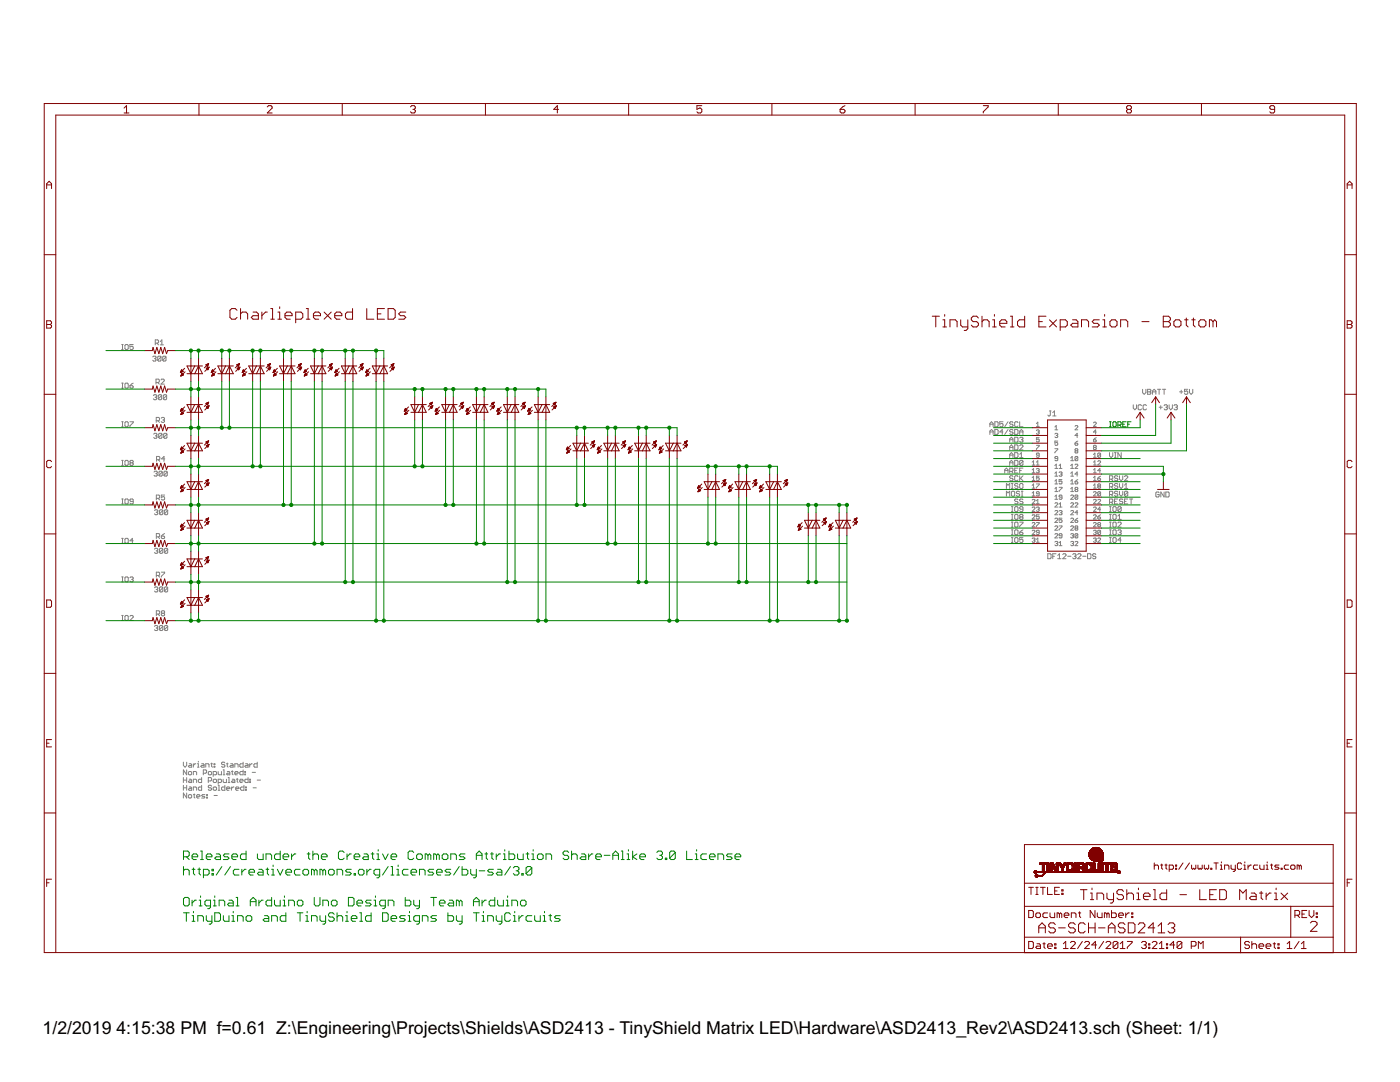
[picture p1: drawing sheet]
<svg xmlns="http://www.w3.org/2000/svg" width="279mm" height="216mm" viewBox="0 0 279 216" stroke-linecap="round" stroke-linejoin="round" font-family="sans-serif">
<defs><g id="words">
<g font-size="4">
<text x="8.5" y="206.4">1/2/2019</text>
<text x="23.2" y="206.4">4:15:38 PM f=0.61 Z:\Engineering\Projects\Shields\ASD2413 - TinyShield Matrix LED\Hardware\ASD2413_Rev2\ASD2413.sch (Sheet: 1/1)</text>
</g>
</g></defs>
<g fill="none" stroke="#808080" stroke-width=".2">
<path d="M24.3 77.4h.3M24.3 76.5h.3M24.3 69.7h.3M24.3 68.7h.3M24.4 68.7v1M24.4 76.5v.9M25.1 68.7h.3l.2 .2v.7l-.2 .1h-.3l-.2-.1v-.7zM25.1 76.5h.3l.2 .1v.7l-.2 .1h-.3l-.2-.1v-.7zM25.9 77h.5l.2 .3-.2 .1h-.3l-.2-.1zM26.6 68.7h-.7v.6l.5-.2 .2 .2v.3l-.2 .1h-.3l-.2-.1M26.6 76.5l-.7 .5M30.5 71.2l.5-.1 .1 .1-.1 .4"/>
<path d="M30.6 78.9l.2-.1h.3l.2 .1-.2 .4M30.8 71.6h.2M30.9 79.3h.2M31 71.6l.1 .1-.1 .4h-.4l-.1-.2M31 68.5h.5l.1-.2v-.3l-.1-.2h-.5v1M31.1 79.3l.2 .1-.2 .4h-.3l-.2-.2M31.1 76.3h.5l.2-.1v-.4l-.2-.2h-.5v1M31.3 68.5l.3 .3M31.5 76.3l.3 .3M32 68.2l.3-.4v1M32 68.8h.6M32.1 71.2l-.1-.1-.5 .1v.7"/>
<path d="M32.1 71.2v.7l-.1 .2h-.4l-.1-.2M32.1 71.2l-.6 .7M32.1 75.8l.2-.2h.3l.2 .2v.2l-.7 .6h.7M32.3 78.9l-.2-.1h-.3l-.2 .1v.7M32.3 78.9v.7l-.2 .2h-.3l-.2-.2M32.3 78.9l-.7 .7M33.1 71.2l-.1-.1-.5 .1v.7M33.1 71.2v.7l-.1 .2h-.4l-.1-.2M33.1 71.2l-.6 .7M33.3 78.9l-.2-.1h-.3l-.2 .1v.7M33.3 78.9v.7l-.2 .2h-.3l-.2-.2M33.3 78.9l-.7 .7"/>
<path d="M228 77.7v.7l.3 .3 .4-.3v-.7M229 78.2h.5M229 77.7h.5l.2 .2-.2 .3 .2 .3-.2 .2h-.5zM230 78.2h.7M230 78.7v-.7l.3-.3 .4 .3v.7M231 77.7h.6M231.3 77.7v1M232 77.7h.6M232.3 77.7v1M235.4 78.2h.7M235.7 77.9v.6M237 77.7h-.6v.5l.3-.2 .3 .2v.3l-.1 .2h-.3l-.2-.2"/>
<path d="M237.4 77.7v.7l.3 .3 .3-.3v-.7M24.3 99.6h.3M24.3 92.9h.3M24.3 91.9h.3M24.3 85.2h.3M24.3 84.2h.3M24.4 84.2v1M24.4 91.9v1M24.4 99.6v.9M24.9 92l.2-.1h.3l.2 .1v.7l-.2 .2h-.3l-.2-.2zM24.9 99.7l.2-.1 .5 .1v.7l-.2 .1-.5-.1zM25.1 84.2h.3l.2 .1v.7l-.2 .2h-.3l-.2-.2v-.7z"/>
<path d="M25.9 84.2h.7l-.7 1M26.1 92.4l-.2-.2 .2-.3h.3l.2 .1-.2 .4M26.1 92.4l-.2 .1 .2 .4h.3l.2-.2-.2-.3M26.1 92.4h.3M30.7 86.6l.1-.1h.4l.1 .1-.1 .4M30.7 94.2l.2-.2h.3l.2 .2-.2 .3M31 87h.2M31.1 94.5h.1M31.2 87l.1 .1-.1 .4h-.4l-.1-.2M31.2 83.9h.5l.1-.1v-.3l-.1-.2h-.5v1M31.2 99.4h.5l.2-.5-.2-.1h-.5v1M31.2 94.5l.2 .2-.2 .3-.5-.2"/>
<path d="M31.2 91.7h.5l.2-.1v-.4l-.2-.1h-.5v1M31.5 83.9l.3 .4M31.5 99.4l.4 .4M31.6 91.7l.3 .4M32.2 83.5l.1-.2h.4l.1 .2-.1 .3M32.3 86.6l-.1-.1h-.4l-.1 .1v.7M32.3 86.6v.7l-.1 .2h-.4l-.1-.2M32.3 86.6l-.6 .7M32.4 94.2l-.2-.2h-.3l-.2 .2v.6M32.4 94.2v.6l-.2 .2-.5-.2M32.4 94.2l-.7 .6M32.5 83.8h.2"/>
<path d="M32.7 83.8l.1 .1-.1 .4h-.4l-.1-.2M32.9 98.8h-.7v.5l.5-.2 .2 .5-.2 .2h-.3l-.2-.2M32.9 91.6h-.7l.5-.5v1M33.3 86.6l-.2-.1h-.3l-.1 .1v.7M33.3 86.6v.7l-.2 .2h-.3l-.1-.2M33.3 86.6l-.6 .7M33.4 94.2l-.2-.2h-.3l-.2 .2v.6M33.4 94.2v.6l-.2 .2-.5-.2M33.4 94.2l-.7 .6M197.5 86.2h.7M197.5 85.2v-.7l.4-.3 .3 .3v.7M197.5 86.7v-.7l.4-.3 .3 .3v.7"/>
<path d="M197.5 84.6h.7M198.5 85.7h.5l.2 .2v.6l-.2 .2h-.5zM198.5 84.2h.5l.2 .1v.7l-.2 .2h-.5zM200.2 86.2h-.7l.5-.5v1M200.2 84.2h-.7v.4l.4-.1 .3 .1-.2 .6h-.3l-.2-.2M200.5 93.9h.7M200.5 94.4v-.7l.4-.3 .3 .3v.7M200.9 97.5v-1l.3 .3 .3-.3v1M200.9 99v-1l.3 .3 .3-.3v1M201.2 84.2l-.7 1M201.2 85.7l-.7 1M201.5 89.3h.7"/>
<path d="M201.5 90.8h.7M201.5 88.2v-.6l.3-.4 .4 .4v.6M201.5 89.8v-.7l.3-.3 .4 .3v.7M201.5 91.3v-.6l.3-.4 .4 .4v.6M201.5 92.9v-.7l.3-.3 .4 .3v.7M201.5 94.1h.5l.2-.5-.2-.2h-.5v1M201.5 92.4h.7M201.5 87.7h.7M201.8 98.2l.2-.2h.3l.2 .2v.6l-.2 .2h-.3l-.2-.2zM201.8 97.5h.4M201.8 96.5h.4M201.8 94.1l.4 .3"/>
<path d="M202 96.5v1M202.2 85.9l-.2-.2h-.3l-.2 .3 .2 .2h.3l.2 .3-.2 .2-.5-.2M202.2 95.1l-.2-.2h-.3l-.2 .2 .2 .3h.3l.2 .2-.2 .3h-.3l-.2-.1M202.2 84.3l-.2-.1h-.3l-.2 .1 .2 .3h.3l.2 .2-.2 .4h-.3l-.2-.2M202.5 93.9h.3M202.5 91.9h.5l.2 .1v.7l-.2 .2h-.5zM202.5 85.7h.5l.2 .2v.6l-.2 .2h-.5zM202.5 87.2h.5l.2 .2v.7l-.2 .1h-.5zM202.5 88.8h.5l.2 .1v.7l-.2 .2h-.5zM202.5 90.3h.5l.2 .2v.6l-.2 .2h-.5zM203.2 99.7l-.2-.1-.5 .1 .2 .4h.3l.2 .1-.2 .3-.5-.1M203.2 96.6l-.2-.1h-.3l-.2 .1 .2 .4h.3l.2 .1-.2 .4h-.3l-.2-.2"/>
<path d="M203.2 95.1l-.2-.2h-.3l-.2 .2v.7l.2 .1h.3l.2-.1M203.2 84.3l-.2-.1h-.3l-.2 .1v.7l.2 .2h.3l.2-.2M203.2 93.4h-.7v1h.7M203.5 96.6l.2-.1h.3l.2 .1v.7l-.2 .2h-.3l-.2-.2zM203.5 88.9l.2-.1h.3l.2 .1v.2l-.7 .7h.7M203.5 86.2h.7M203.5 93.9h.3M203.5 84.2v1h.7M203.5 86.7v-.7l.3-.3 .4 .3v.7M203.5 94.9v1M203.5 98.2l-.2-.2h-.3l-.2 .3 .2 .2h.3l.2 .3-.2 .2h-.3l-.2-.2M203.5 87.4l.5-.2 .2 .2-.2 .3"/>
<path d="M203.5 91.3h.7M203.5 90.7l.3-.4v1M203.7 95.4l.5 .5M203.8 98h.4M203.8 99h.4M203.8 87.7h.2M204 87.7l.2 .2-.2 .3h-.3l-.2-.1M204 98v1M204.2 92v.7l-.2 .2h-.3l-.2-.2M204.2 92l-.2-.1h-.3l-.2 .1v.7M204.2 93.4h-.7v1M204.2 99.7l-.2-.1-.5 .1 .2 .4h.3l.2 .1-.2 .3-.5-.1"/>
<path d="M204.2 94.9l-.7 .7M204.2 92l-.7 .7M206 92.2l.3-.3v.9M206 93.8l.3-.3v.8M206 95.3l.3-.3v.9M206 96.9l.3-.3v.8M206 98.4l.3-.3v.9M206 92.8h.5M206 94.3h.5M206 95.9h.5M206 97.4h.5M206 99.8l.1-.1 .4 .1-.5 .7h.5"/>
<path d="M206 99h.5M206.8 85.9l.5-.1 .1 .1-.1 .3M206.8 84.5l.3-.3v.9M206.8 92.2l.3-.3v.9M206.8 99.9l.3-.2v.8M206.8 85.1h.6M206.8 88.9h.6l-.6 .8M206.8 93.6l.5-.1 .1 .1-.1 .3M206.8 96.6h.6l-.6 .8M206.8 92.8h.6M207.1 86.2h.2M207.1 93.9h.2"/>
<path d="M207.3 86.2l.1 .2-.1 .2-.5-.1M207.3 93.9l.1 .1-.1 .3-.5-.1M207.4 95h-.6v.4l.3-.1 .3 .1-.1 .5-.5-.2M207.4 87.3h-.6v.5l.3-.2 .3 .2-.1 .4-.5-.2M207.4 90.8h-.4l-.2-.1 .2-.3 .4 .2v.5l-.1 .1-.5-.1M207.4 98.5h-.4l-.2-.1 .2-.3 .4 .2v.5l-.1 .2-.5-.2M209.4 82h.4M209.6 82v.8l-.2 .2-.3-.2M210.1 83h.7M210.1 82.3l.3-.3v1M210.5 86.6l.4-.1 .2 .1-.2 .3M210.5 95h.6"/>
<path d="M210.5 85.2l.3-.3v.9M210.5 92.9l.3-.3v.9M210.5 94.4l.3-.2v.8M210.5 96l.3-.3v.9M210.5 97.5l.3-.3v.9M210.5 99.1l.3-.3v.8M210.5 85.8h.6M210.5 89.5h.6l-.6 .9M210.5 93.5h.6M210.5 96.6h.6M210.5 98.1h.6M210.5 99.6h.6"/>
<path d="M210.8 86.9h.1M210.9 86.9l.2 .1-.2 .3-.4-.1M211.1 88h-.6v.4l.4-.1 .2 .4-.2 .2-.4-.2M211.1 91.5l-.6-.1 .2-.3 .4 .1v.6l-.2 .1-.4-.1M211.4 93.5h.5M211.4 92.9l.2-.3v.9M211.4 94.3l.4-.1 .1 .1-.1 .3M211.4 97.2h.5l-.5 .9M211.6 94.6h.2M211.8 94.6l.1 .1-.1 .3-.4-.1M211.9 99.2h-.4l-.1-.1 .1-.3 .4 .1v.6l-.1 .1-.4-.1M211.9 95.7h-.5v.4l.2-.1 .3 .1-.1 .5-.4-.2"/>
<path d="M213.7 95h.5M213.7 91.9h.5M213.7 91.4l.3-.3v.8M213.7 92.9l.3-.3v.9M213.7 94.4l.3-.2v.8M213.7 96l.3-.3v.9M213.7 97.5l.3-.3v.9M213.7 93.5h.5M213.7 96.6h.5M213.7 98.1h.5M213.7 98.9l.1-.1 .4 .1-.5 .7h.5M214.5 85.1l.2-.2 .4 .2-.6 .7h.6"/>
<path d="M214.5 88.4h.5l.1 .3-.4 .2zM214.5 92.8l.2-.2 .4 .2-.6 .7h.6M214.5 96.1h.5l.1 .3-.4 .2zM214.7 90l-.2-.2 .2-.3 .4 .2-.1 .3M214.7 90l-.2 .1 .2 .3 .4-.1-.1-.3M214.7 97.7l-.2-.2 .2-.3 .4 .2-.1 .3M214.7 97.7l-.2 .1 .2 .3 .4-.1-.1-.3M214.7 90h.3M214.7 97.7h.3M215.1 91.2v.6l-.1 .1-.5-.1M215.1 98.9l-.1 .7-.5-.1M215.1 86.9h-.6l.5-.4v.8"/>
<path d="M215.1 94.6h-.6l.5-.4v.8M215.1 88l-.6 .4M215.1 91.2l-.4-.1-.2 .7M215.1 98.9l-.4-.1-.2 .7M215.1 91.2l-.6 .6M215.1 95.7l-.6 .4M215.1 98.9l-.6 .6M218.2 84.4l.2-.2 .4 .2-.6 .7h.6M218.2 87.8h.5l.1 .2-.4 .2zM218.2 98.3l.2-.2 .4 .2-.6 .7h.6M218.2 99.8l.2-.1 .4 .1-.6 .7h.6M218.2 91.2h.6"/>
<path d="M218.2 90.7l.3-.3v.8M218.2 92.2l.3-.3v.9M218.2 93.8l.3-.3v.8M218.2 95.3l.3-.3v.9M218.2 96.9l.3-.3v.8M218.2 92.8h.6M218.2 94.3h.6M218.2 95.9h.6M218.2 97.4h.6M218.4 89.3l-.2 .1 .2 .3 .4-.1-.1-.3M218.4 89.3l-.2-.1 .2-.3 .4 .1-.1 .3M218.4 89.3h.3"/>
<path d="M218.8 86.2h-.6l.5-.4v.8M218.8 87.3l-.6 .5M219.1 95.4h.4l.1 .3-.4 .2zM219.1 92.1l.1-.2 .4 .2-.5 .7h.5M219.1 99.8l.1-.1 .4 .1-.5 .7h.5M219.2 97l-.1-.1 .1-.3 .4 .1-.1 .3M219.2 97l-.1 .1 .1 .3 .4-.1-.1-.3M219.2 97h.3M219.6 90.6l-.1-.2-.4 .2v.5M219.6 90.6v.5l-.1 .1-.4-.1M219.6 98.3l-.4-.2-.1 .2v.5M219.6 98.3v.5l-.1 .2-.4-.2"/>
<path d="M219.6 90.6l-.5 .5M219.6 93.9h-.5l.4-.4v.8M219.6 95l-.5 .4M219.6 98.3l-.5 .5M221.4 98.7h.5l.2-.2-.2-.5h-.5v1M221.4 95.6h.5l.2-.2-.2-.5h-.5v1M221.4 97.1h.5l.2-.1-.2-.5h-.5v1M221.4 90.3v.7l.4 .3 .3-.3v-.7M221.8 97.1l.3 .4M221.8 95.6l.3 .3M221.8 98.7l.3 .3M222.4 91.3h.4"/>
<path d="M222.4 90.3h.4M222.6 90.3v1M223.1 98.2l-.2-.2h-.3l-.2 .2 .2 .3h.3l.2 .2-.2 .3h-.3l-.2-.2M223.1 95.1l-.2-.2h-.3l-.2 .2 .2 .3h.3l.2 .2-.2 .3h-.3l-.2-.1M223.1 96.6l-.2-.1h-.3l-.2 .1 .2 .4h.3l.2 .1-.2 .4h-.3l-.2-.2M223.1 99.6h-.7v.9h.7M223.4 98v.7l.4 .3 .3-.3v-.7M223.4 94.9v.7l.4 .3 .3-.3v-.7M223.4 96.5v.6l.4 .4 .3-.4v-.6M223.8 90.3v1l-.7-1v1M224.1 99.7l-.2-.1-.5 .1 .2 .4h.3l.2 .1-.2 .3-.5-.1M224.4 95.1l.2-.2h.3l.2 .2v.2l-.7 .6h.7"/>
<path d="M224.4 97.5h.7M224.4 96.8l.3-.3v1M225.1 98.2v.6l-.2 .2h-.3l-.2-.2M225.1 98.2l-.2-.2h-.3l-.2 .2v.6M225.1 99.6h-.7v.9h.7M225.1 98.2l-.7 .6M225.4 99.6h.7M225.7 99.6v.9M226.2 80.8v.6l.3 .4 .3-.4v-.6M227.8 80.9l-.2-.1h-.3l-.2 .1v.7l.2 .2h.3l.2-.2M228.8 80.9l-.2-.1h-.3l-.2 .1v.7l.2 .2h.3l.2-.2M231.3 98.3l-.1-.1h-.4l-.1 .1v.7l.1 .2h.4l.1-.2v-.3h-.3"/>
<path d="M231.3 81.3h.7M231.6 80.9v.7M232.3 80.9l.2-.1h.3l.2 .1-.2 .4M232.3 98.2v1l-.6-1v1M232.6 81.3h.2M232.7 98.2h.5l.1 .1v.7l-.1 .2h-.5zM232.8 81.3l.2 .1-.2 .4h-.3l-.2-.2M233.3 80.8v.6l.3 .4 .4-.4v-.6M234.3 80.9l.2-.1h.3l.2 .1-.2 .4M234.6 81.3h.2M234.8 81.3l.2 .1-.2 .4h-.3l-.2-.2M24.3 100.5h.3"/>
<path d="M24.3 116.1h.3M24.3 115.1h.3M24.3 108.4h.3M24.3 107.4h.3M24.4 107.4v1M24.4 115.1v1M24.9 107.6l.2-.2h.3l.2 .2v.6l-.2 .2-.5-.2zM24.9 115.3l.2-.2 .5 .2v.6l-.2 .2h-.3l-.2-.2zM25.9 115.3l.5-.2 .2 .2-.2 .3M26.3 115.6h.1M26.4 115.6l.2 .2-.2 .3h-.3l-.2-.2M26.6 100.1h-.5l-.2-.2 .2-.3 .5 .1v.7l-.2 .1-.5-.1"/>
<path d="M26.6 107.9h-.7l.5-.5v1M30.8 101.9l.5-.2 .2 .2-.2 .3M30.8 109.6l.2-.2h.3l.2 .2-.2 .3M30.8 117.3l.2-.2h.3l.2 .2-.2 .3M31.2 102.2h.1M31.2 109.9h.1M31.2 117.6h.1M31.2 107.1h.5l.2-.1-.2-.5h-.5v1M31.2 114.8h.5l.2-.1-.2-.5h-.5v1M31.3 102.2l.2 .2-.2 .3h-.3l-.2-.2M31.3 109.9l.2 .2-.2 .3h-.3l-.2-.2M31.3 117.6l.2 .2-.2 .3h-.3l-.2-.2"/>
<path d="M31.5 107.1l.4 .4M31.5 114.8l.4 .4M32.2 107h.5l.2 .3-.2 .2h-.3l-.2-.2zM32.2 114.2h.7l-.7 1M32.5 101.9v.6l-.2 .2h-.3l-.2-.2M32.5 109.6v.6l-.2 .2h-.3l-.2-.2M32.5 117.3v.6l-.2 .2h-.3l-.2-.2M32.5 101.9l-.5-.2-.2 .2v.6M32.5 109.6l-.2-.2h-.3l-.2 .2v.6M32.5 117.3l-.2-.2h-.3l-.2 .2v.6M32.5 101.9l-.7 .6M32.5 109.6l-.7 .6"/>
<path d="M32.5 117.3l-.7 .6M32.9 106.5l-.7 .5M33.5 101.9l-.2-.2-.5 .2v.6M33.5 101.9v.6l-.2 .2h-.3l-.2-.2M33.5 109.6l-.2-.2h-.3l-.2 .2v.6M33.5 117.3l-.2-.2h-.3l-.2 .2v.6M33.5 109.6v.6l-.2 .2h-.3l-.2-.2M33.5 117.3v.6l-.2 .2h-.3l-.2-.2M33.5 101.9l-.7 .6M33.5 109.6l-.7 .6M33.5 117.3l-.7 .6M201.8 102.1h.4"/>
<path d="M201.8 101.1h.4M201.8 103.6h.4M201.8 102.6h.4M201.8 105.2h.4M201.8 104.2h.4M201.8 106.7h.4M201.8 105.7h.4M201.8 108.2h.4M201.8 107.3h.4M202 101.1v1M202 102.6v1M202 104.2v1"/>
<path d="M202 105.7v1M202 107.3v.9M202.5 104.4l.2-.2h.3l.2 .2v.6l-.2 .2h-.3l-.2-.2zM202.5 105.9l.2-.2h.3l.2 .2v.7l-.2 .1-.5-.1zM202.5 101.3l.2-.2h.3l.2 .2v.6l-.2 .2h-.3l-.2-.2zM202.5 107.4l.2-.1 .5 .1v.7l-.2 .1h-.3l-.2-.1zM202.5 102.8l.2-.2h.3l.2 .2v.7l-.2 .1h-.3l-.2-.1zM203.5 106.2h.5l.2 .4-.5 .1-.2-.1zM203.5 104.2h.7l-.7 1M203.7 103.1h.3M203.7 103.1l-.2-.1 .2-.4h.3l.2 .2-.2 .3M203.7 103.1l-.2 .2 .2 .3h.3l.2-.1-.2-.4"/>
<path d="M204.2 101.6h-.5l-.2-.2 .2-.3h.3l.2 .2v.6l-.2 .2h-.3l-.2-.2M204.2 107.3h-.7v.5l.3-.2 .4 .2v.3l-.2 .1h-.3l-.2-.1M204.2 105.7l-.7 .5M206 102.9l.1-.2 .4 .2-.5 .7h.5M206 101.3l.1-.1 .4 .1-.5 .7h.5M206 104.4l.1-.1 .4 .1-.5 .7h.5M206 105.9l.1-.1 .4 .1-.5 .8h.5M206 107.5l.4-.1 .1 .1-.1 .3M206.3 107.8h.1M206.4 107.8l.1 .1-.1 .3-.4-.1M206.8 107.6l.3-.2v.8M206.8 101.3l.5-.1 .1 .1-.1 .3"/>
<path d="M206.8 104.3h.6l-.6 .8M206.8 100.5h.6M206.8 108.2h.6M207.1 101.6h.2M207.3 101.6l.1 .1-.1 .3-.5-.1M207.4 102.7h-.6v.4l.3-.1 .3 .1-.1 .5-.5-.2M207.4 106.2h-.4l-.2-.1 .2-.3 .4 .1v.6l-.1 .2-.5-.2M209.1 110.5h.5l.2 .2v.6l-.2 .2h-.5zM210.1 111h.3M210.5 103.5l.2-.1 .4 .1-.6 .7h.6M210.5 105.1l.2-.2 .4 .2-.6 .7h.6M210.5 100.5l.2-.2 .4 .2-.6 .7h.6"/>
<path d="M210.5 102l.2-.1 .4 .1-.6 .7h.6M210.5 106.6l.2-.1 .4 .1-.6 .7h.6M210.5 108.2l.4-.2 .2 .2-.2 .3M210.8 110.5h-.7v1M210.8 108.5h.1M210.9 108.5l.2 .1-.2 .3-.4-.2M211.1 111.5h.7M211.1 110.8l.3-.3v1M211.4 100.6l.2-.3v.9M211.4 108.3l.2-.3v.9M211.4 102l.4-.1 .1 .1-.1 .3M211.4 104.9h.5l-.5 .9"/>
<path d="M211.4 101.2h.5M211.4 108.9h.5M211.6 102.3h.2M211.8 102.3l.1 .1-.1 .3-.4-.1M211.9 103.4h-.5v.4l.2-.1 .3 .1-.1 .4-.4-.1M211.9 106.9h-.4l-.1-.1 .1-.3 .4 .1v.6l-.1 .1-.4-.1M212.1 110.7l.2-.2h.3l.1 .2v.1l-.6 .7h.6M213.1 111h.6M213.7 102l.1-.1 .4 .1-.5 .7h.5M213.7 100.5l.1-.2 .4 .2-.5 .7h.5M213.7 103.5l.1-.1 .4 .1-.5 .7h.5M213.7 105.1l.1-.2 .4 .2-.5 .7h.5"/>
<path d="M213.7 106.6l.4-.1 .1 .1-.1 .3M213.7 108.2l.4-.2 .1 .2-.1 .3M214 106.9h.1M214 108.5h.1M214.1 110.7l.1-.2h.4l.1 .2-.1 .3M214.1 106.9l.1 .1-.1 .3-.4-.1M214.1 108.5l.1 .1-.1 .3-.4-.2M214.4 111h.2M214.5 108.2l.2-.2 .4 .2-.6 .7h.6M214.5 100.5l.2-.2 .4 .2-.6 .7h.6M214.5 103.8h.5l.1 .3-.4 .1zM214.6 111l.1 .1-.1 .4h-.4l-.1-.2"/>
<path d="M214.7 105.4l-.2-.2 .2-.3 .4 .2-.1 .3M214.7 105.4l-.2 .1 .2 .3 .4-.2-.1-.2M214.7 105.4h.3M215.1 110.7l.1-.2h.4l.1 .2v.1l-.6 .7h.6M215.1 106.6l-.1 .7-.5-.1M215.1 102.3h-.6l.5-.4v.8M215.1 106.6l-.1-.1-.5 .1v.6M215.1 103.4l-.6 .4M215.1 106.6l-.6 .6M216.1 111h.6M217 110.5h.6l.1 .2v.6l-.1 .2h-.6zM218.2 101.3l.2-.1 .4 .1-.6 .7h.6"/>
<path d="M218.2 102.9l.2-.2 .4 .2-.6 .7h.6M218.2 104.4l.2-.1 .4 .1-.6 .7h.6M218.2 105.9l.5-.1 .1 .1-.1 .3M218.2 107.5l.5-.1 .1 .1-.1 .3M218.5 106.2h.2M218.5 107.8h.2M218.7 106.2l.1 .2-.1 .3-.5-.2M218.7 107.8l.1 .1-.1 .3-.5-.1M218.7 110.7l-.2-.2h-.3l-.2 .2 .2 .3 .5 .1-.2 .4h-.3l-.2-.2M219.1 103.1h.4l.1 .3-.4 .2zM219.1 107.5l.1-.1 .4 .1-.5 .7h.5M219.2 104.7l-.1-.2 .1-.2 .4 .1-.1 .3"/>
<path d="M219.2 104.7l-.1 .1 .1 .3 .4-.1-.1-.3M219.2 104.7h.3M219.6 105.9l-.1-.1-.4 .1v.6M219.6 105.9v.6l-.1 .2-.4-.2M219.6 101.6h-.5l.4-.4v.8M219.6 102.7l-.5 .4M219.6 105.9l-.5 .6M221.4 100.2h.5l.2-.5-.2-.1h-.5v.9M221.4 102.1h.4M221.4 101.1h.4M221.4 103.6h.4M221.4 102.6h.4"/>
<path d="M221.4 105.2h.4M221.4 104.2h.4M221.4 106.7h.4M221.4 105.7h.4M221.4 108.2h.4M221.4 107.3h.4M221.6 101.1v1M221.6 102.6v1M221.6 104.2v1M221.6 105.7v1M221.6 107.3v.9M221.8 100.2l.3 .3"/>
<path d="M222.1 107.4l.1-.1 .6 .1v.7l-.2 .1h-.4l-.1-.1zM222.2 101.1h.4l.2 .2v.6l-.2 .2h-.4l-.1-.2v-.6zM222.2 102.6h.4l.2 .2v.7l-.2 .1h-.4l-.1-.1v-.7zM222.2 105.7h.4l.2 .2v.7l-.2 .1-.5-.1v-.7zM222.2 104.2h.4l.2 .2v.6l-.2 .2h-.4l-.1-.2v-.6zM222.4 100.1h.4M223.1 103.6h.7M223.1 104.4l.1-.2h.4l.2 .2v.1l-.7 .7h.7M223.1 105.9l.1-.2h.4l.2 .2-.2 .3M223.1 103l.3-.4v1M223.4 106.2h.2M223.6 106.2l.2 .2-.2 .3-.5-.1"/>
<path d="M223.8 101.3l-.2-.2h-.4l-.1 .2v.6M223.8 107.8h-.7l.5-.5v.9M223.8 101.3v.6l-.2 .2h-.4l-.1-.2M223.8 101.3l-.7 .6M224.4 100.1h.3M24.3 123.8h.3M24.3 122.8h.3M24.4 122.8v1M25.1 122.8h.3l.2 .2v.6l-.2 .2h-.3l-.2-.2v-.6zM25.9 123l.2-.2h.3l.2 .2v.1l-.7 .7h.7M30.8 125l.2-.2h.3l.2 .2-.2 .3M31.2 125.3h.1"/>
<path d="M31.2 122.5h.5l.2-.1-.2-.5h-.5v1M31.3 125.3l.2 .2-.2 .3h-.3l-.2-.2M31.5 122.5l.4 .4M32.4 122.4l-.2-.2 .2-.3h.3l.2 .1-.2 .4M32.4 122.4l-.2 .1 .2 .4h.3l.2-.2-.2-.3M32.4 122.4h.3M32.5 125v.6l-.2 .2h-.3l-.2-.2M32.5 125l-.2-.2h-.3l-.2 .2v.6M32.5 125l-.7 .6M33.5 125l-.2-.2h-.3l-.2 .2v.6M33.5 125v.6l-.2 .2h-.3l-.2-.2M33.5 125l-.7 .6"/>
<path d="M36.6 152.1v.6l.3 .4 .4-.4v-.6M36.6 155.2v.9M36.6 156.7v1M36.6 155.7h.7M36.6 157.2h.7M37.3 153.6v1l-.7-1v1M37.3 158.2v1l-.7-1v1M37.3 155.2v.9M37.3 156.7v1M37.6 158.7l.2-.1h.3l.1 .1v.4l-.1 .1h-.3l-.2-.1zM37.8 152.4h.3l.1 .2v.5h-.4l-.2-.2 .2-.2h.4M37.8 153.9h.3l.1 .2v.4l-.1 .1-.5-.1v-.4z"/>
<path d="M37.8 155.5h.3l.1 .2v.4h-.4l-.2-.1 .2-.2h.4M37.8 157h.3l.1 .2v.5h-.4l-.2-.2 .2-.1h.4M38.6 152.4v.7M38.6 154.6v-.7h.5l.1 .2v.5M38.6 156.1v-.6h.5l.1 .2v.4M38.6 157.7v-.7h.5l.1 .2v.5M38.6 158.6h.3M38.8 158.4v.7l.1 .1M39.1 152.4l-.5 .3M39.2 158.9h.7l-.2-.3h-.3l-.2 .1v.4l.2 .1h.3M39.4 152.4h.2v.7M39.4 153.1h.3"/>
<path d="M39.6 151.9v.2M40.2 152.4h.4l.1 .2v.5h-.5l-.1-.2 .1-.2h.5M40.2 155.2v.9h-.4l-.2-.1v-.3l.2-.2h.4M40.2 156.7v1h-.4l-.2-.2v-.3l.2-.2h.4M40.6 154.3h.5l.1-.2v-.3l-.1-.2h-.5v1M40.9 158.6h-.5l-.2 .1 .7 .4-.2 .1h-.5M41.1 153.1v-.7h.5l.1 .2v.5M41.2 158.6h.2v.1h-.2zM41.2 159.1h.2v.1h-.2zM41.6 155.8h.5l.1-.1v-.4l-.1-.1h-.5v.9M41.7 153.9h.4l.1 .2v.4l-.1 .1-.5-.1zM42.1 152.4h.3"/>
<path d="M42.2 152.3v.6l.2 .2M42.2 156.9l-.1-.2h-.4l-.1 .3 .1 .2h.4l.1 .3-.1 .2h-.4l-.1-.2M42.5 154.6h.6l.1-.1v-.4l-.1-.2h-.6v1M42.7 152.4h.2v.2h-.2zM42.7 152.9h.2v.2h-.2zM42.7 155.5h.4l.1 .2v.3l-.1 .1h-.4l-.2-.1v-.3zM42.7 157h.4l.1 .2v.3l-.1 .2h-.4l-.2-.2v-.3zM42.7 158.7h.7M43.5 153.9v.6l.2 .1h.5v-.7M43.5 156.1h.5l.2-.1-.2-.5h-.5v1M43.5 157.7h.4M43.5 156.7h.2v1"/>
<path d="M44.5 154.6h.4M44.5 153.6h.2v1M44.5 155.5v.5l.2 .1h.5v-.6M44.9 152.3l-.2-.2h-.3l-.2 .3 .2 .2h.3l.2 .3-.2 .2h-.3l-.2-.2M44.9 156.7v1h-.5l-.2-.5 .2-.2h.5M45.2 152.4h.3M45.2 157.4h.7l-.2-.4h-.3l-.2 .2 .2 .5h.3M45.4 152.3v.6l.1 .2M45.4 153.9h.3l.2 .2v.5h-.5l-.2-.1 .2-.2h.5M45.5 156.1h.4M45.5 155.2h.2v.9M46 152.4h.4l.1 .2v.5h-.5l-.1-.2 .1-.2h.5"/>
<path d="M46.2 153.9h.3M46.2 157v.7M46.4 155.5h.3l.2 .2v.4h-.5l-.2-.1 .2-.2h.5M46.4 153.8v.7l.1 .1M46.7 157l-.5 .4M46.9 153.1v-.7h.4l.2 .2v.5M46.9 154.3h.6l-.2-.4h-.3l-.1 .2 .1 .5h.3M47 157.4h.7l-.2-.4h-.3l-.2 .2 .2 .5h.3M47.2 155.5h.3M47.3 155.3v.7l.2 .1M47.9 155.8h.6l-.2-.3h-.3l-.1 .2 .1 .4h.3M48.5 152.1v1h-.5l-.1-.5 .1-.2h.5"/>
<path d="M48.5 153.6v1h-.5l-.1-.5 .1-.2h.5M48.7 156.7v1h-.5l-.2-.2v-.3l.2-.2h.5M48.9 154.5h.1v.1h-.1zM48.9 153.9h.1v.2h-.1zM49 152.4h.3l.2 .2v.5h-.5l-.1-.2 .1-.2h.5M49 157h.2v.2h-.2zM49 157.5h.2v.2h-.2zM49.5 155.2v.9h-.5l-.1-.4 .1-.2h.5M49.8 152.4v.7M49.8 155.5h.2v.2h-.2zM49.8 156h.2v.1h-.2zM50.3 152.4l-.5 .3"/>
<path d="M50.3 154.1h.7M50.5 157.2h.7M51.3 152.1v1h-.5l-.1-.5 .1-.2h.5M51.3 155.7h.7"/>
</g>
<g fill="none" stroke="#800000" stroke-width=".2">
<path d="M8.8 20.7h261.9v169.4h-261.9zM9.3 37.6v-.9l.5-.5 .5 .5v.9M9.3 36.9h1M24.8 21.6l.5-.5v1.4M24.8 22.5h.9M39.7 20.7v2.3M53.3 21.3l.3-.2h.5l.2 .2v.3l-1 .9h1M68.3 20.7v2.3M81.9 21.3l.3-.2h.5l.2 .2v.3l-.2 .2M82.4 21.8h.3M82.7 21.8l.2 .3v.2l-.2 .2h-.5l-.3-.2M96.9 20.7v2.3"/>
<path d="M111.5 21.8h-1l.7-.7v1.4M125.5 20.7v2.3M140.1 21.1h-1v.7l.5-.2h.2l.3 .2v.5l-.3 .2h-.5l-.2-.2M154.1 20.7v2.3M167.7 21.8h.7l.2 .3v.2l-.2 .2h-.5l-.2-.2zM168.6 21.1l-.9 .7M182.6 20.7v2.3M196.2 21.1h1v.2l-1 1v.2M211.2 20.7v2.3M225.1 21.8l-.3 .3v.2l.3 .2h.5l.2-.2v-.2l-.2-.3M225.1 21.8l-.3-.2v-.3l.3-.2h.5l.2 .2v.3l-.2 .2M225.1 21.8h.5"/>
<path d="M239.8 20.7v2.3M254.4 21.8h-.7l-.3-.2v-.3l.3-.2h.4l.3 .2v1l-.3 .2h-.4l-.3-.2M268.9 37.6v-.9l.4-.5 .5 .5v.9M268.9 36.9h.9M8.8 50.8h2.3M268.4 50.8h2.3M8.8 78.7h2.3M9.3 64h.8l.2 .3v.2l-.2 .2 .2 .3v.2l-.2 .3h-.8zM9.3 64.7h.8M28.9 70h1.5l.1-.7 .4 1.3 .4-1.3 .4 1.3 .4-1.3 .4 1.3 .4-1.3 .3 1.3 .3-.6h1.5M28.9 77.6h1.5l.1-.6 .4 1.3 .4-1.3 .4 1.3 .4-1.3 .4 1.3 .4-1.3 .3 1.3 .3-.7h1.5M36 74.3h.1"/>
<path d="M36 74.3h.2M36.1 74.2h.2M36.1 74.1h.3M36.1 74.1h.4M36.1 75h.1M36.1 74.9h.2M36.2 74h.3M36.2 74.9h.2M36.2 74h.2M36.2 74.8h.4M36.2 73.9h.1M36.2 73.8l.4 .3-.6 .2z"/>
<path d="M36.2 74.7h.3M36.3 74.6h.2M36.3 74.6h.1M36.3 74.5h.1M36.3 74.5l-.2 .5M36.3 74.5l.3 .3-.5 .2M36.9 73.5l-.9 .8M36.9 74.2l-.8 .8M37.3 74.6h3.1l-.8-1.6-.7 1.6M38.1 71.5v4.6M38.1 79.2v4.6M38.9 73l-.8 1.6-.8-1.6h3.1"/>
<path d="M39.6 71.5v4.6M39.6 79.2v4.6M41.1 72.8h.4M41.2 72.9h.3M41.2 73.5h.4M41.2 72.7h.4M41.3 73.6h.3M41.3 73h.1M41.3 73.7h.2M41.3 73.4h.3M41.3 72.7h.3M41.4 73h.1"/>
<path d="M41.4 73.7h.1M41.5 73.8h.1M41.5 73.4h.2M41.5 72.6h.1M41.6 73.3h.1M41.6 72.6h.1M41.6 72.6l-.8 .8M41.6 72.6l-.2 .5-.3-.3M41.6 72.6l-.5 .2M41.7 73.3l-.8 .8M41.7 73.3l-.2 .5M41.7 73.3l-.5 .2 .3 .3"/>
<path d="M42.2 74.3h.1M42.2 74.2h.3M42.2 74.1h.4M42.3 74.1h.4M42.3 75h.1M42.3 74.9h.2M42.3 74h.3M42.3 74.9h.3M42.3 74.8h.5M42.4 73.9h.1M42.4 74.8h.4M42.4 74.7h.3"/>
<path d="M42.4 74.6h.2M42.5 74.5h.1M42.5 74.5l-.3 .5M42.5 74.5l.3 .3-.6 .2M42.7 74.1l-.3-.3-.2 .5M42.7 74.1l-.5 .2M43 73.5l-.8 .8M43.1 74.2l-.9 .8M43.5 74.6h3.1l-.8-1.6-.8 1.6M44.3 71.5v4.6M45 73l-.7 1.6-.8-1.6h3.1M45.8 71.5v4.6"/>
<path d="M47.3 72.8h.4M47.3 61.9l-.4-.3h-.7l-.3 .3v1.4l.3 .4h.7l.4-.4M47.3 72.9h.4M47.3 73.5l.3 .3M47.3 73.5h.5M47.3 72.7h.4M47.4 73.5h.4M47.4 72.9h.2M47.5 73.6h.2M47.5 73h.1M47.5 73.7h.2M47.5 73.4h.3"/>
<path d="M47.5 72.7h.2M47.6 73.7h.1M47.6 73.8h.1M47.6 73.4h.2M47.6 72.6h.2M47.8 73.3h.1M47.8 72.6h.1M47.8 72.6l-.9 .8M47.8 72.6l-.2 .5-.3-.3M47.8 72.6l-.5 .2M47.9 73.3l-.9 .8M47.9 73.3l-.3 .5"/>
<path d="M47.9 73.3l-.6 .2M48 62.6l.4-.3h.7l.3 .3v1.1M48 61.6v2.1M48.3 74.3h.1M48.4 74.3h.1M48.4 74.2h.2M48.4 74.1h.4M48.4 75h.1M48.5 74.1h.4M48.5 74.9h.1M48.5 74h.3M48.5 74.9h.3"/>
<path d="M48.5 74h.2M48.5 74.8h.4M48.5 73.9h.2M48.5 73.9h.1M48.6 74.7h.3M48.6 73.8l.3 .3-.6 .2zM48.6 74.6h.2M48.6 74.6h.1M48.6 74.5h.1M48.6 74.5l-.2 .5M48.6 74.5l.4 .3-.6 .2M49.2 73.5l-.9 .8"/>
<path d="M49.3 74.2l-.9 .8M49.6 74.6h3.1l-.7-1.6-.8 1.6M50.4 71.5v4.6M50.5 62.3h.7l.4 .3v1.1h-1.1l-.4-.4 .4-.3h1.1M51.2 73l-.8 1.6-.8-1.6h3.1M52 71.5v4.6M52.3 62.3v1.4M53.3 62.3h-.3l-.7 .7M53.4 72.8h.4M53.5 72.9h.3M53.5 73.5l.3 .3M53.5 73.5h.4"/>
<path d="M53.5 72.7h.4M53.6 73.5h.3M53.6 72.9h.2M53.6 73.6h.3M53.6 73h.2M53.7 73.4h.3M53.7 72.7h.2M53.7 73h.1M53.7 73.7h.2M53.7 73.7h.1M53.8 73.8h.1M53.8 73.4h.2"/>
<path d="M53.8 72.6h.1M53.9 73.3h.1M53.9 72.6h.1M54 72.6l-.9 .8M54 72.6l-.3 .5-.3-.3M54 72.6l-.6 .2M54 61.6h.4v2.1M54 63.7h.8M54 73.3l-.8 .8M54 73.3l-.2 .5M54 73.3l-.5 .2M54.5 74.3h.1"/>
<path d="M54.5 74.3h.2M54.5 74.2h.3M54.6 74.1h.3M54.6 75h.1M54.6 74.1h.4M54.6 74.9h.2M54.6 74h.3M54.6 74.9h.3M54.7 74h.2M54.7 73.9h.1M54.7 74.8h.4M54.7 74.7h.3"/>
<path d="M54.7 74.6h.2M54.8 74.6h.1M54.8 74.5h.1M54.8 74.5l-.2 .5M54.8 74.5l.3 .3-.5 .2M55 74.1l-.3-.3-.2 .5M55 74.1l-.5 .2M55.4 73.5l-.9 .8M55.4 74.2l-.8 .8M55.5 63.7h.7M55.5 62.3h.3v1.4M55.8 74.6h3.1l-.8-1.6-.8 1.6"/>
<path d="M55.8 61.2v.4M56.6 71.5v4.6M56.9 63h1.4v-.4l-.4-.3h-.7l-.3 .3v.7l.3 .4h.7M57.3 73l-.7 1.6-.8-1.6h3.1M58.1 71.5v4.6M59 63.7h1.1l.3-.4v-.7l-.3-.3h-1.1v2.1M59.6 72.8l.5-.2-.2 .5zM59.6 72.8h.4M59.6 72.9h.4M59.6 73.5l.4 .3M59.7 73.5h.4M59.7 72.7h.3"/>
<path d="M59.7 72.9h.3M59.8 73.6h.2M59.8 73h.1M59.8 73.4h.3M59.8 72.7h.3M59.8 73.7h.2M59.9 73.7h.1M59.9 73.8h.1M60 73.4h.2M60 72.6h.1M60.1 73.3h.1M60.1 72.6h.1"/>
<path d="M60.1 72.6l-.8 .8M60.2 73.3l-.8 .8M60.2 73.3l-.2 .5M60.2 73.3l-.6 .2M60.7 74.3h.1M60.7 74.2h.3M60.7 74.1h.4M60.7 75h.1M60.8 74.1h.4M60.8 74.9h.1M60.8 74h.3M60.8 74.9h.3"/>
<path d="M60.8 73.9h.2M60.8 74.8h.4M60.9 74.8h.3M60.9 73.9h.1M60.9 74.7h.3M60.9 74.6h.2M60.9 74.6h.1M61 74.5h.1M61 74.5l-.3 .5M61 74.5l.3 .3-.6 .2M61.1 61.6h.4v2.1M61.1 63.7h.7"/>
<path d="M61.2 74.1l-.3-.3-.2 .5M61.2 74.1l-.5 .2M61.5 73.5l-.8 .8M61.6 74.2l-.9 .8M62 74.6h3l-.7-1.6-.8 1.6M62.5 63h1.5v-.4l-.4-.3h-.7l-.4 .3v.7l.4 .4h.7M62.7 71.5v4.6M63.5 73l-.8 1.6-.7-1.6h3M64.3 71.5v4.6M64.7 62.3l1.4 1.4M65.8 72.8h.4M65.8 73.5l.3 .3"/>
<path d="M65.8 73.5h.5M65.8 72.9h.3M65.8 72.7h.4M65.9 73.5h.3M65.9 72.9h.2M65.9 73.6h.3M65.9 73h.2M66 73.4h.3M66 72.7h.2M66 73h.1M66 73.7h.2M66.1 73.7h.1"/>
<path d="M66.1 62.3l-1.4 1.4M66.1 73.8h.1M66.1 73.4h.2M66.1 72.6h.2M66.3 73.3h.1M66.3 72.6h.1M66.3 72.6l-.9 .8M66.3 72.6l-.3 .5-.3-.3M66.3 72.6l-.6 .2M66.4 73.3l-.9 .8M66.4 73.3l-.3 .5M66.4 73.3l-.6 .2"/>
<path d="M66.8 63h1.4v-.4l-.3-.3h-.7l-.4 .3v.7l.4 .4h.7M66.8 74.3h.1M66.8 74.3h.2M66.9 74.2h.2M66.9 74.1h.3M66.9 75h.1M66.9 74.1h.4M66.9 74.9h.2M67 74h.3M67 74h.2M67 74.9h.2M67 73.9h.2"/>
<path d="M67 74.8h.4M67 73.9h.1M67 74.7h.3M67.1 74.6h.2M67.1 74.6h.1M67.1 74.5h.1M67.1 74.5l-.2 .5M67.1 74.5l.3 .3-.5 .2M67.4 74.1l-.3-.3-.3 .5M67.4 74.1l-.6 .2M67.7 73.5l-.9 .8M67.7 74.2l-.8 .8"/>
<path d="M68.1 74.6h3.1l-.8-1.6-.7 1.6M68.9 71.5v4.6M69.7 73l-.8 1.6-.8-1.6h3.1M70.4 61.6v2.1h-1.1l-.4-.4v-.7l.4-.3h1.1M70.4 71.5v4.6M71.9 72.8l.5-.2-.2 .5zM71.9 72.8h.4M72 73.5h.4M72 72.9h.3M72 73.5l.3 .3M72 72.7h.4M72.1 72.9h.2"/>
<path d="M72.1 73.6h.3M72.1 73h.2M72.1 73.4h.4M72.1 72.7h.3M72.2 73h.1M72.2 73.7h.1M72.3 73.8h.1M72.3 73.4h.2M72.3 72.6h.1M72.4 73.3h.1M72.4 72.6h.1M72.4 72.6l-.8 .8"/>
<path d="M72.5 73.3l-.8 .8M72.5 73.3l-.2 .5M72.5 73.3l-.5 .2M73 74.3h.1M73 74.2h.3M73.1 74.1h.3M73.1 75h.1M73.1 74.1h.4M73.1 74.9h.2M73.1 74h.3M73.1 74.9h.3M73.2 74.8h.4"/>
<path d="M73.2 73.9h.1M73.2 61.6v2.1h1.4M73.2 74.7h.3M73.2 74.6h.2M73.3 74.6h.1M73.3 74.5h.1M73.3 74.5l-.3 .5M73.3 74.5l.3 .3-.6 .2M73.5 74.1l-.3-.3-.2 .5M73.5 74.1l-.5 .2M73.8 73.5l-.8 .8M73.9 74.2l-.9 .8"/>
<path d="M74.3 74.6h3.1l-.8-1.6-.8 1.6M75.1 71.5v4.6M75.3 62.6h.7M75.8 73l-.7 1.6-.8-1.6h3.1M76.6 71.5v4.6M76.7 61.6h-1.4v2.1h1.4M77.4 61.6h1.1l.4 .3v1.4l-.4 .4h-1.1zM78.1 72.8h.4M78.1 73.5h.5M78.1 72.9h.4M78.1 73.5l.3 .3M78.2 72.7h.3"/>
<path d="M78.2 73.5h.3M78.2 72.9h.2M78.3 73.6h.2M78.3 73h.1M78.3 73.4h.3M78.3 72.7h.2M78.3 73.7h.2M78.4 73.7h.1M78.4 73.8h.1M78.4 73.4h.2M78.4 72.6h.2M78.6 73.3h.1"/>
<path d="M78.6 72.6h.1M78.6 72.6l-.9 .8M78.6 72.6l-.2 .5-.3-.3M78.6 72.6l-.5 .2M78.7 73.3l-.9 .8M78.7 73.3l-.3 .5M78.7 73.3l-.6 .2M81 62.3h-1.1l-.3 .3 .3 .4h.7l.4 .3-.4 .4h-1M82.8 79.2v4.6M84.3 79.2v4.6M88.9 79.2v4.6M90.5 79.2v4.6"/>
<path d="M95.1 79.2v4.6M96.6 79.2v4.6M101.2 79.2v4.6M102.8 79.2v4.6M107.4 79.2v4.6M108.9 79.2v4.6M186.1 63.1h1.4M186.8 63.1v2.1M188.2 63.8h.3v1.4M188.2 65.2h.7M188.5 62.8v.3M189.6 65.2v-1.4h1.1l.3 .4v1"/>
<path d="M191.7 63.8v1.1l.4 .3h1M193.1 63.8v1.8l-.3 .3h-.4M195.3 63.5l-.4-.4h-.7l-.4 .4v.3l.4 .4h.7l.4 .3v.4l-.4 .3h-.7l-.4-.3M196 64.2l.3-.4h.7l.4 .4v1M196 63.1v2.1M198.1 63.8h.4v1.4M198.1 65.2h.7M198.5 62.8v.3M199.5 64.5h1.4v-.3l-.3-.4h-.7l-.4 .4v.7l.4 .3h.7M201.7 63.1h.3v2.1M201.7 65.2h.7M204.5 63.1v2.1h-1.1l-.3-.3v-.7l.3-.4h1.1"/>
<path d="M207.3 64.2h.7M208.7 63.1h-1.4v2.1h1.4M209.4 63.8l1.5 1.4M210.9 63.8l-1.5 1.4M211.6 65.2h1l.4-.3v-.7l-.4-.4h-1v2.1M214.1 63.8h.7l.3 .4v1h-1l-.4-.3 .4-.4h1M215.8 65.2v-1.4h1.1l.4 .4v1M219.4 63.8h-1.1l-.3 .4 .3 .3h.7l.4 .4-.4 .3h-1M220.1 63.8h.4v1.4M220.1 65.2h.7M220.5 62.8v.3M221.9 63.8h.7l.3 .4v.7l-.3 .3h-.7l-.4-.3v-.7z"/>
<path d="M223.6 65.2v-1.4h1.1l.4 .4v1M227.9 64.2h1.4M230.6 79.2l.8 1.1M230.6 79.2l-.8 1.1M230.6 79.2v1.5M232.2 63.1h1l.4 .4v.3l-.4 .4 .4 .3v.4l-.4 .3h-1zM232.2 64.2h1M234.6 63.8h.7l.4 .4v.7l-.4 .3h-.7l-.3-.3v-.7zM236.4 63.8h.7M236.7 63.5v1.4l.4 .3M236.8 79.2l.8 1.1M236.8 79.2l-.8 1.1"/>
<path d="M236.8 79.2v1.5M237.8 63.8h.7M238.2 63.5v1.4l.3 .3M239.6 63.8h.7l.4 .4v.7l-.4 .3h-.7l-.4-.3v-.7zM242.1 64.2l-.4-.4h-.3v1.4M242.1 64.2v1M242.1 64.2l.3-.4 .4 .4v1M268.4 78.7h2.3M268.9 64h.7l.2 .3v.2l-.2 .2 .2 .3v.2l-.2 .3h-.7zM268.9 64.7h.7M10.3 92.1l-.2-.2h-.5l-.3 .2v1l.3 .2h.5l.2-.2M28.9 85.3h1.5l.1-.6 .4 1.3 .4-1.3 .4 1.3 .4-1.3 .4 1.3 .4-1.3 .3 1.3 .3-.7h1.5"/>
<path d="M28.9 93h1.5l.1-.6 .4 1.3 .4-1.3 .4 1.3 .4-1.3 .4 1.3 .4-1.3 .3 1.3 .3-.7h1.5M36 82h.1M36 97.4h.1M36 82h.2M36 89.7h.2M36.1 81.9h.2M36.1 89.6h.2M36.1 97.3h.2M36.1 81.9h.3M36.1 89.6h.3M36.1 97.3h.3M36.1 98.1h.1"/>
<path d="M36.1 81.8h.4M36.1 82.7h.1M36.1 89.5h.4M36.1 90.4h.1M36.1 97.2h.5M36.1 82.6h.2M36.1 89.4h.4M36.1 90.3h.2M36.1 97.1h.4M36.1 98h.2M36.2 81.7h.3M36.2 82.6h.2"/>
<path d="M36.2 98h.2M36.2 81.7h.2M36.2 82.5h.4M36.2 89.4h.2M36.2 97.1h.2M36.2 97.9h.4M36.2 81.6h.2M36.2 89.3h.2M36.2 90.2h.4M36.2 97h.2M36.2 81.6h.1M36.2 89.3h.1"/>
<path d="M36.2 97h.1M36.2 89.2l.4 .3-.6 .2zM36.2 81.5l.4 .3-.6 .2zM36.2 82.4h.3M36.2 90.1h.3M36.2 97.8h.3M36.3 82.3h.2M36.3 90h.2M36.3 97.7h.2M36.3 90h.1M36.3 82.3h.1M36.3 97.7h.1"/>
<path d="M36.3 97.6h.1M36.3 82.2h.1M36.3 89.9h.1M36.3 82.2l.3 .3-.5 .2zM36.3 89.9l-.2 .5M36.3 89.9l.3 .3-.5 .2M36.6 97.2l-.4-.3-.2 .5M36.6 97.2l-.6 .2M36.6 90.2l-.4 .1M36.6 97.9l-.3-.3-.2 .5M36.6 97.9l-.5 .2M36.9 96.6l-.9 .8"/>
<path d="M36.9 81.2l-.9 .8M36.9 88.9l-.9 .8M36.9 89.6l-.8 .8M36.9 81.9l-.8 .8M36.9 97.3l-.8 .8M37.3 90h3.1l-.8-1.6-.7 1.6M37.3 97.7h3.1l-.8-1.6-.7 1.6M37.3 82.3h3.1l-.8-1.6-.7 1.6M38.1 86.9v4.6M38.1 94.6v4.6M38.9 88.4l-.8 1.6-.8-1.6h3.1M38.9 96.1l-.8 1.6-.8-1.6h3.1"/>
<path d="M38.9 80.7l-.8 1.6-.8-1.6h3.1M39.6 86.9v4.6M39.6 94.6v4.6M41.1 80.5l.5-.2-.2 .5zM41.1 95.9l.5-.2-.2 .5zM41.1 80.5h.4M41.1 88.2h.4M41.1 95.9h.4M41.2 80.6h.3M41.2 88.9l.3 .3M41.2 88.9h.4M41.2 88.2h.4"/>
<path d="M41.2 96.6l.3 .3M41.2 96.6h.4M41.2 95.9h.4M41.2 81.2h.4M41.2 80.5h.4M41.2 88.3h.3M41.2 96h.3M41.3 96.1h.2M41.3 88.4h.1M41.3 80.7h.1M41.3 81.3h.3M41.3 89h.3"/>
<path d="M41.3 96.7h.3M41.3 96.5h.3M41.3 96.1h.1M41.3 81.1h.3M41.3 80.4h.3M41.3 88.8h.3M41.3 88.1h.3M41.3 95.8h.3M41.4 81.4h.1M41.4 89.1h.1M41.4 88.5h.1M41.4 96.8h.1"/>
<path d="M41.4 96.2h.1M41.4 96.5h.3M41.4 95.7h.2M41.5 81.5h.1M41.5 81.1h.2M41.5 80.3h.1M41.5 89.2h.1M41.5 88.8h.2M41.5 96.9h.1M41.6 88.7h.1M41.6 96.4h.1M41.6 95.7h.1"/>
<path d="M41.6 81h.1M41.6 80.3h.1M41.6 88l-.8 .8M41.6 80.3l-.8 .8M41.6 88l-.5 .2M41.6 88l-.2 .5-.3-.3M41.6 88h-.1M41.6 95.7l-.8 .8M41.7 81l-.8 .8M41.7 81l-.2 .5M41.7 81l-.5 .2 .3 .3M41.7 88.7l-.8 .8"/>
<path d="M41.7 88.7l-.2 .5M41.7 88.7l-.5 .2M41.7 96.4l-.8 .8M41.7 96.4l-.2 .5M41.7 96.4l-.5 .2M80.7 82h.1M80.7 81.9h.3M80.8 81.9h.3M80.8 82.7h.1M80.8 81.8h.4M80.8 82.6h.2M80.8 81.7h.4"/>
<path d="M80.8 82.6h.3M80.8 81.7h.3M80.9 81.6h.1M80.9 82.5h.3M80.9 82.5h.4M80.9 82.4h.3M80.9 82.3h.2M80.9 81.5l.3 .3-.5 .2zM81 82.2l.3 .3-.5 .2zM81 82.2h.1M81.5 81.2l-.8 .8M81.6 81.9l-.8 .8"/>
<path d="M82 82.3h3.1l-.8-1.6-.8 1.6M83.5 80.7l-.7 1.6-.8-1.6h3.1M85.8 80.5l.5-.2-.2 .5zM85.8 80.5h.4M85.9 81.2h.4M85.9 80.6h.3M85.9 80.5h.3M85.9 80.6h.2M86 80.7h.1M86 81.3h.2M86 81.1h.3M86 80.4h.3"/>
<path d="M86 81.4h.2M86.1 81.4h.1M86.1 81.1h.2M86.1 80.3h.2M86.1 81.5h.1M86.3 81h.1M86.3 80.3h.1M86.3 80.3l-.9 .8M86.4 81l-.9 .8M86.4 81l-.3 .5M86.4 81l-.6 .2 .3 .3M86.8 82h.1"/>
<path d="M86.9 82h.1M86.9 81.9h.2M86.9 81.9h.4M86.9 82.7h.1M87 81.8h.4M87 82.6h.1M87 81.7h.3M87 82.6h.3M87 81.7h.2M87 81.6h.2M87 82.5h.4M87.1 81.6h.1"/>
<path d="M87.1 82.4h.3M87.1 82.3h.2M87.1 81.5l.3 .3-.6 .2zM87.1 82.3h.1M87.1 82.2h.1M87.1 82.2l.4 .3-.6 .2zM87.7 81.2l-.9 .8M87.8 81.9l-.9 .8M88.2 82.3h3l-.7-1.6-.8 1.6M89.7 80.7l-.8 1.6-.7-1.6h3M91.9 80.5l.6-.2-.3 .5zM91.9 80.5h.5"/>
<path d="M92 81.2h.4M92 80.6h.3M92 80.5h.4M92 81.2l.3 .3M92.1 81.2h.3M92.1 80.6h.2M92.1 81.3h.3M92.1 80.7h.2M92.2 81.1h.3M92.2 80.4h.2M92.2 81.4h.2M92.3 81.1h.2"/>
<path d="M92.3 81.5h.1M92.3 80.3h.1M92.4 81h.1M92.4 80.3h.1M92.5 80.3l-.9 .8M92.5 81l-.8 .8M92.5 81l-.2 .5M92.5 81l-.5 .2M93 82h.1M93 82h.2M93 81.9h.3M93.1 81.9h.3"/>
<path d="M93.1 82.7h.1M93.1 81.8h.4M93.1 82.6h.2M93.1 81.7h.4M93.2 81.7h.2M93.2 82.6h.2M93.2 81.6h.1M93.2 82.5h.4M93.2 82.4h.3M93.2 82.3h.3M93.2 81.5l.3 .3-.5 .2zM93.3 82.3h.1"/>
<path d="M93.3 82.2h.1M93.6 82.5l-.3-.3-.2 .5M93.6 82.5l-.5 .2M93.9 81.2l-.9 .8M93.9 81.9l-.8 .8M94.3 82.3h3.1l-.8-1.6-.8 1.6M95.8 80.7l-.7 1.6-.8-1.6h3.1M98.1 80.5l.5-.2-.2 .5zM98.1 80.5h.4M98.2 81.2l.3 .3M98.2 81.2h.4M98.2 80.6h.3"/>
<path d="M98.2 80.5h.4M98.3 81.3h.3M98.3 80.7h.1M98.3 81.1h.3M98.3 80.4h.3M98.3 81.4h.2M98.4 81.4h.1M98.4 81.1h.3M98.5 81.5h.1M98.5 80.3h.1M98.6 81h.1M98.6 80.3h.1"/>
<path d="M98.6 80.3l-.8 .8M98.7 81l-.8 .8M98.7 81l-.2 .5M98.7 81l-.5 .2M99.2 82h.1M99.2 81.9h.2M99.3 81.9h.3M99.3 82.7h.1M99.3 81.8h.4M99.3 82.6h.1M99.3 81.7h.3M99.3 82.6h.3"/>
<path d="M99.3 82.5h.4M99.4 81.6h.1M99.4 82.5h.3M99.4 82.4h.3M99.4 81.5l.3 .3-.5 .2zM99.4 82.3h.2M99.5 82.2h.1M99.5 82.2l.3 .3-.5 .2zM100 81.2l-.8 .8M100.1 81.9l-.8 .8M100.5 82.3h3l-.7-1.6-.8 1.6M102 80.7l-.8 1.6-.7-1.6h3"/>
<path d="M104.2 80.5l.6-.2-.2 .5zM104.3 80.5h.4M104.3 81.2h.5M104.3 80.6h.3M104.3 81.2l.3 .3M104.4 81.2h.3M104.4 80.6h.2M104.4 81.3h.3M104.5 80.7h.1M104.5 81.1h.3M104.5 80.4h.2M104.5 81.4h.2"/>
<path d="M104.6 81.4h.1M104.6 81.5h.1M104.6 81.1h.2M104.6 80.3h.2M104.8 81h.1M104.8 80.3h.1M104.8 80.3l-.9 .8M104.9 81l-.9 .8M104.9 81l-.3 .5M104.9 81l-.6 .2M105.3 82h.1M105.3 82h.2"/>
<path d="M105.4 81.9h.2M105.4 81.9h.3M105.4 82.7h.1M105.4 81.8h.5M105.4 82.6h.2M105.5 81.7h.3M105.5 81.7h.2M105.5 82.6h.2M105.5 82.5h.4M105.5 81.6h.2M105.5 81.6h.1M105.5 82.4h.3"/>
<path d="M105.6 81.5l.3 .3-.6 .2zM105.6 82.3h.2M105.6 82.3h.1M105.6 82.2h.1M105.6 82.2l.3 .3-.5 .2zM106.2 81.2l-.9 .8M106.3 81.9l-.9 .8M106.6 82.3h3.1l-.8-1.6-.7 1.6M108.2 80.7l-.8 1.6-.8-1.6h3.1M110.4 80.5l.6-.2-.3 .5zM110.4 80.5h.4M110.5 81.2l.3 .3"/>
<path d="M110.5 81.2h.4M110.5 80.6h.3M110.5 80.5h.4M110.6 80.6h.2M110.6 81.3h.3M110.6 80.7h.2M110.6 81.1h.4M110.6 80.4h.3M110.7 81.4h.1M110.8 81.5h.1M110.8 81.1h.2M110.8 80.3h.1"/>
<path d="M110.9 81h.1M110.9 80.3h.1M111 80.3l-.9 .8M111 81l-.8 .8M111 81l-.2 .5M111 81l-.5 .2M113.1 89.7h.1M113.1 89.6h.2M113.1 89.6h.4M113.1 90.4h.1M113.1 89.5h.5M113.1 90.3h.2"/>
<path d="M113.2 89.4h.3M113.2 89.4h.2M113.2 89.3h.2M113.2 90.2h.4M113.2 89.3h.1M113.2 90.1h.3M113.3 90h.2M113.3 90h.1M113.3 89.9h.1M113.3 89.9l-.2 .5M113.3 89.9l.3 .3-.5 .2M113.6 89.5l-.3-.3-.3 .5"/>
<path d="M113.6 89.5l-.6 .2M113.6 90.2l-.4 .1M113.9 88.9l-.9 .8M114 89.6l-.9 .8M114.3 90h3.1l-.8-1.6-.7 1.6M115.1 86.9v4.6M115.9 88.4l-.8 1.6-.8-1.6h3.1M116.6 86.9v4.6M118.1 88.2l.5-.2-.2 .5zM118.1 88.2h.4M118.2 88.9l.3 .3M118.2 88.9h.4"/>
<path d="M118.2 88.3h.3M118.2 88.2h.4M118.3 88.9h.3M118.3 88.3h.2M118.3 89h.3M118.3 88.4h.2M118.3 88.8h.4M118.3 88.1h.3M118.4 89.1h.2M118.4 88.5h.1M118.4 89.1h.1M118.5 88.8h.2"/>
<path d="M118.5 89.2h.1M118.6 88.7h.1M118.6 88h-.1M118.6 88l-.8 .8M118.7 88.7l-.8 .8M118.7 88.7l-.2 .5M118.7 88.7l-.5 .2M119.2 89.7h.1M119.2 89.6h.3M119.3 89.6h.3M119.3 90.4h.1M119.3 89.5h.4"/>
<path d="M119.3 90.3h.2M119.3 89.4h.4M119.3 89.4h.3M119.4 89.3h.1M119.4 90.2h.4M119.4 90.1h.3M119.4 90h.3M119.5 90h.1M119.5 89.9h.1M119.5 89.9l-.2 .5M119.5 89.9l.3 .3-.5 .2M119.7 89.5l-.3-.3-.2 .5"/>
<path d="M119.7 89.5l-.5 .2M119.7 90.2l-.4 .1M120 88.9l-.8 .8M120.1 89.6l-.8 .8M120.5 90h3.1l-.8-1.6-.8 1.6M121.3 86.9v4.6M122 88.4l-.7 1.6-.8-1.6h3.1M122.8 86.9v4.6M124.3 88.2h.4M124.4 88.9h.4M124.4 88.3h.3M124.4 88.2h.3"/>
<path d="M124.4 88.9l.3 .3M124.5 89h.2M124.5 88.4h.1M124.5 88.8h.3M124.5 88.1h.3M124.5 89.1h.2M124.5 88.5h.1M124.6 89.1h.1M124.6 88.8h.2M124.7 89.2h.1M124.8 88.7h.1M124.8 88h-.2"/>
<path d="M124.8 88l-.8 .8M124.8 88l-.2 .5-.3-.3M124.8 88l-.5 .2M124.9 88.7l-.9 .8M124.9 88.7l-.2 .5M124.9 88.7l-.5 .2M125.4 89.7h.1M125.4 89.6h.2M125.4 89.6h.4M125.4 90.4h.1M125.5 89.5h.4M125.5 90.3h.1"/>
<path d="M125.5 89.4h.3M125.5 89.3h.2M125.5 90.2h.4M125.6 89.3h.1M125.6 90.1h.3M125.6 90h.2M125.6 89.9h.1M125.7 89.9l-.3 .5M125.7 89.9l.3 .3-.6 .2M125.9 89.5l-.3-.3-.3 .5M125.9 89.5l-.6 .2M125.9 90.2l-.4 .1"/>
<path d="M126.2 88.9l-.9 .8M126.3 89.6l-.9 .8M126.7 90h3l-.7-1.6-.8 1.6M127.4 86.9v4.6M128.2 88.4l-.8 1.6-.7-1.6h3M129 86.9v4.6M130.4 88.2l.6-.2-.3 .5zM130.5 88.2h.4M130.5 88.9h.5M130.5 88.3h.3M130.5 88.9l.3 .3M130.6 88.9h.3"/>
<path d="M130.6 88.3h.2M130.6 88.4h.2M130.6 89h.3M130.7 88.8h.3M130.7 88.1h.2M130.7 89.1h.2M130.7 88.5h.1M130.8 88.8h.2M130.8 89.2h.1M130.9 88.7h.1M131 88h-.2M131 88l-.9 .8"/>
<path d="M131 88.7l-.8 .8M131 88.7l-.2 .5M131 88.7l-.5 .2M131.5 89.7h.2M131.6 89.6h.2M131.6 89.6h.3M131.6 90.4h.1M131.6 89.5h.4M131.6 90.3h.2M131.6 89.4h.4M131.7 89.4h.2M131.7 89.3h.2"/>
<path d="M131.7 90.2h.4M131.7 89.3h.1M131.7 90.1h.3M131.7 89.2l.4 .3-.6 .2zM131.8 90h.2M131.8 90h.1M131.8 89.9h.1M131.8 89.9l-.2 .5M131.8 89.9l.3 .3-.5 .2M132.1 90.2l-.4 .1M132.4 88.9l-.9 .8M132.4 89.6l-.8 .8"/>
<path d="M132.8 90h3.1l-.8-1.6-.7 1.6M133.6 86.9v4.6M134.4 88.4l-.8 1.6-.8-1.6h3.1M135.1 86.9v4.6M136.6 88.2h.4M136.7 88.9h.4M136.7 88.3h.3M136.7 88.2h.4M136.7 88.9l.3 .3M136.8 88.4h.1M136.8 89h.3M136.8 88.8h.3"/>
<path d="M136.8 88.1h.3M136.8 89.1h.2M136.9 88.5h.1M136.9 89.1h.1M136.9 88.8h.3M137 89.2h.1M137.1 88.7h.1M137.1 88h-.2M137.1 88l-.8 .8M137.1 88l-.2 .5-.3-.3M137.1 88l-.5 .2M137.2 88.7l-.8 .8"/>
<path d="M137.2 88.7l-.2 .5M137.2 88.7l-.5 .2M139.2 97.4h.1M139.3 97.3h.2M139.3 97.3h.3M139.3 98.1h.1M139.3 97.2h.4M139.3 98h.2M139.3 97.1h.4M139.3 98h.3M139.4 97.1h.2M139.4 97h.2"/>
<path d="M139.4 97.9h.4M139.4 97h.1M139.4 97.8h.3M139.4 97.7h.3M139.5 97.7h.1M139.5 97.6h.1M139.5 97.6l.3 .3-.5 .2zM139.7 97.2l-.3-.3-.2 .5M139.7 97.2l-.5 .2M140.1 96.6l-.9 .8M140.1 97.3l-.8 .8M140.5 97.7h3.1l-.8-1.6-.7 1.6"/>
<path d="M141.3 94.6v4.6M142.1 96.1l-.8 1.6-.8-1.6h3.1M142.8 94.6v4.6M144.3 95.9l.5-.2-.2 .5zM144.3 95.9h.4M144.4 96.6h.4M144.4 96h.3M144.4 95.9h.4M144.4 96.6l.3 .3M144.4 96.1h.3M144.5 96.1h.2M144.5 96.7h.3"/>
<path d="M144.5 96.5h.3M144.5 95.8h.3M144.5 96.8h.2M144.6 96.2h.1M144.6 96.8h.1M144.7 96.5h.2M144.7 95.7h.1M144.7 96.9h.1M144.8 96.4h.1M144.8 95.7h.1M144.8 95.7l-.8 .8M144.9 96.4l-.8 .8"/>
<path d="M144.9 96.4l-.2 .5M144.9 96.4l-.5 .2M145.4 97.4h.1M145.4 97.3h.2M145.5 97.3h.3M145.5 98.1h.1M145.5 97.2h.4M145.5 98h.1M145.5 97.1h.3M145.5 98h.3M145.5 97.9h.4M145.6 97h.1"/>
<path d="M145.6 97.9h.4M145.6 97.8h.3M145.6 97.7h.2M145.6 96.9l.3 .3-.5 .2zM145.7 97.6h.1M146 97.9l-.3-.3-.2 .5M146 97.9l-.5 .2M146.2 96.6l-.8 .8M146.3 97.3l-.8 .8M146.7 97.7h3.1l-.8-1.6-.8 1.6M147.4 94.6v4.6M148.2 96.1l-.8 1.6-.7-1.6h3.1"/>
<path d="M149 94.6v4.6M150.5 95.9l.5-.2-.2 .5zM150.5 95.9h.4M150.5 96.6h.5M150.5 96h.4M150.5 96.6l.3 .3M150.6 96.6h.3M150.6 96.1h.2M150.7 96.1h.1M150.7 96.7h.2M150.7 96.5h.3M150.7 95.8h.2"/>
<path d="M150.7 96.8h.2M150.7 96.2h.1M150.8 96.8h.1M150.8 96.5h.2M150.8 95.7h.2M150.8 96.9h.1M150.9 96.4h.1M151 95.7h.1M151 95.7l-.8 .8M151.1 96.4l-.9 .8M151.1 96.4l-.3 .5M151.1 96.4l-.6 .2"/>
<path d="M151.6 97.4h.1M151.6 97.3h.2M151.6 97.3h.4M151.6 98.1h.1M151.6 97.2h.5M151.6 98h.2M151.7 97.1h.3M151.7 98h.2M151.7 97.9h.4M151.7 97h.2M151.7 97h.1M151.7 97.8h.4"/>
<path d="M151.8 97.7h.2M151.8 97.7h.1M151.8 97.6h.1M152.1 97.2l-.3-.3-.3 .5M152.1 97.2l-.6 .2M152.1 97.9l-.3-.3-.2 .5M152.1 97.9l-.5 .2M152.4 96.6l-.9 .8M152.5 97.3l-.9 .8M152.8 97.7h3.1l-.7-1.6-.8 1.6M153.6 94.6v4.6M154.4 96.1l-.8 1.6-.8-1.6h3.1"/>
<path d="M155.2 94.6v4.6M156.6 95.9l.6-.2-.3 .5zM156.7 95.9h.3M156.7 96.6h.4M156.7 95.9h.4M156.7 96.6l.3 .3M156.7 96h.3M156.8 96.6h.3M156.8 96.1h.2M156.8 96.7h.3M156.8 96.5h.4M156.8 95.8h.3"/>
<path d="M156.9 96.8h.2M156.9 96.2h.1M157 96.8h.1M157 96.5h.2M157 95.7h.1M157 96.9h.1M157.1 96.4h.1M157.1 95.7h.1M157.2 95.7l-.9 .8M157.2 96.4l-.8 .8M157.2 96.4l-.2 .5M157.2 96.4l-.5 .2"/>
<path d="M206 85.3h3.1M206 86.9h3.1M206 88.4h3.1M206 90h3.1M206 91.5h3.1M206 93h3.1M206 94.6h3.1M206 96.1h3.1M206 97.7h3.1M206 99.2h3.1M209.1 83.8h7.7v26.2h-7.7zM216.8 85.3h3"/>
<path d="M216.8 86.9h3M216.8 88.4h3M216.8 90h3M216.8 91.5h3M216.8 93h3M216.8 94.6h3M216.8 96.1h3M216.8 97.7h3M216.8 99.2h3M227.5 82.3l.8 1.1M227.5 82.3l-.7 1.1M227.5 82.3v1.5"/>
<path d="M231 97.7h2.3M232.2 96.1v1.6M233.7 82.3l.8 1.1M233.7 82.3l-.8 1.1M233.7 82.3v1.5M269.8 92.1l-.2-.2h-.5l-.2 .2v1l.2 .2h.5l.2-.2M8.8 106.5h2.3M9.3 119.7h.8l.2 .3v.9l-.2 .3h-.8zM28.9 100.8h1.5l.1-.7 .4 1.3 .4-1.3 .4 1.3 .4-1.3 .4 1.3 .4-1.3 .3 1.3 .3-.6h1.5M28.9 108.5h1.5l.1-.7 .4 1.3 .4-1.3 .4 1.3 .4-1.3 .4 1.3 .4-1.3 .3 1.3 .3-.6h1.5M28.9 116.1h1.5l.1-.6 .4 1.3 .4-1.3 .4 1.3 .4-1.3 .4 1.3 .4-1.3 .3 1.3 .3-.7h1.5M36 105.1h.1"/>
<path d="M36 112.8h.1M36.1 105h.2M36.1 112.7h.2M36.1 105h.3M36.1 105.8h.1M36.1 112.7h.3M36.1 113.5h.1M36.1 104.9h.5M36.1 112.6h.5M36.1 104.8h.4M36.1 105.7h.2M36.1 112.5h.4"/>
<path d="M36.1 113.5h.2M36.2 105.7h.2M36.2 112.5h.2M36.2 113.4h.2M36.2 104.8h.2M36.2 105.6h.4M36.2 113.3h.4M36.2 104.7h.2M36.2 104.7h.1M36.2 105.5h.3M36.2 112.4h.1M36.2 113.2h.3"/>
<path d="M36.2 104.6l-.2 .5M36.2 104.6l.4 .3M36.2 104.6h.1M36.2 112.3l-.2 .5M36.2 112.3l.4 .3M36.2 112.3h.1M36.2 120l-.2 .5M36.2 120l.4 .3-.6 .2M36.3 105.5h.2M36.3 113.2h.2M36.3 105.4h.1M36.3 113.1h.1"/>
<path d="M36.3 105.3h.1M36.3 113h.1M36.3 105.3l.3 .3-.5 .2zM36.3 113l-.2 .5M36.3 113l.3 .3M36.6 104.9l-.6 .2M36.6 112.6l-.6 .2M36.6 113.3l-.5 .2M36.9 104.3l-.9 .8M36.9 112l-.9 .8M36.9 119.7l-.9 .8M36.9 105l-.8 .8"/>
<path d="M36.9 112.7l-.8 .8M37.3 105.4h3.1l-.8-1.6-.7 1.6M37.3 113.1h3.1l-.8-1.6-.7 1.6M38.1 102.3v4.6M38.1 110v4.6M38.1 117.7v4.6M38.9 103.8l-.8 1.6-.8-1.6h3.1M38.9 111.5l-.8 1.6-.8-1.6h3.1M38.9 119.2l-.8 1.6-.8-1.6h3.1M39.6 102.3v4.6M39.6 110v4.6M39.6 117.7v4.6"/>
<path d="M41.1 103.6l.5-.2-.2 .5zM41.1 111.3l.5-.2-.2 .5zM41.1 103.6h.4M41.1 111.3h.4M41.1 119h.4M41.1 111.3h.5M41.1 119h.5M41.2 104.3h.4M41.2 103.6h.4M41.2 112l.5-.2-.2 .5zM41.2 119.7l.5-.2-.2 .5zM41.2 103.7h.3"/>
<path d="M41.2 112h.4M41.2 111.4h.3M41.2 119.7h.4M41.2 119.1h.3M41.2 104.4h.4M41.3 119.8h.3M41.3 103.8h.2M41.3 112.1h.3M41.3 111.5h.2M41.3 119.2h.2M41.3 119.7h.3M41.3 118.9h.3"/>
<path d="M41.3 104.4h.3M41.3 104.2h.3M41.3 103.5h.3M41.3 112h.3M41.3 111.2h.3M41.3 103.8h.1M41.3 111.5h.1M41.3 119.2h.1M41.4 104.5h.1M41.4 112.2h.1M41.4 119.9h.1M41.4 103.9h.1"/>
<path d="M41.4 111.6h.1M41.4 119.3h.1M41.4 111.9h.3M41.4 120h.1M41.4 119.6h.3M41.4 118.9h.2M41.4 104.2h.3M41.4 103.4h.2M41.4 111.1h.2M41.6 104.1h.1M41.6 111.8h.1M41.6 111.1h.1"/>
<path d="M41.6 119.5h.1M41.6 118.8h.1M41.6 103.4h.1M41.6 103.4l-.8 .8M41.6 111.1l-.8 .8M41.6 118.8l-.8 .8M41.6 118.8l-.2 .5M41.6 118.8l-.5 .2 .3 .3M41.7 119.5h.1M41.7 104.1l-.8 .8M41.7 104.1l-.2 .5-.3-.3M41.7 104.1l-.5 .2"/>
<path d="M41.7 111.8l-.8 .8M41.7 119.5l-.8 .8M159.3 105.1h.1M159.3 105h.2M159.3 105h.3M159.3 105.8h.1M159.3 104.9h.5M159.3 105.7h.2M159.4 104.8h.3M159.4 105.7h.2M159.4 104.7h.2M159.4 105.6h.4"/>
<path d="M159.4 104.7h.1M159.4 105.5h.4M159.5 104.6h.1M159.5 105.5h.2M159.5 104.6l-.3 .5M159.5 104.6l.3 .3M159.5 105.4h.1M159.5 105.3h.1M159.6 105.3l.3 .3-.6 .2zM159.8 104.9l-.6 .2M160.1 104.3l-.9 .8M160.2 105l-.9 .8"/>
<path d="M160.5 105.4h3.1l-.7-1.6-.8 1.6M161.3 102.3v4.6M162.1 103.8l-.8 1.6-.8-1.6h3.1M162.9 102.3v4.6M164.3 103.6l.6-.2-.3 .5zM164.4 103.6h.3M164.4 103.6h.4M164.4 104.3h.4M164.4 103.7h.3M164.5 104.4h.3M164.5 103.8h.2M164.5 104.2h.4"/>
<path d="M164.5 103.5h.3M164.6 104.5h.2M164.6 103.9h.1M164.7 104.5h.1M164.7 104.2h.2M164.7 103.4h.1M164.8 104.1h.1M164.8 103.4h.1M164.9 103.4l-.9 .8M164.9 104.1l-.8 .8M164.9 104.1l-.2 .5-.3-.3M164.9 104.1l-.5 .2"/>
<path d="M165.4 105.1h.1M165.4 105h.3M165.5 105h.3M165.5 105.8h.1M165.5 104.9h.4M165.5 105.7h.2M165.5 104.8h.4M165.5 105.7h.3M165.5 104.8h.3M165.6 104.7h.2M165.6 105.6h.3M165.6 105.6h.4"/>
<path d="M165.6 104.7h.1M165.6 105.5h.3M165.6 104.6h.1M165.6 104.6l-.2 .5M165.6 104.6l.3 .3M165.7 105.4h.1M165.7 105.3h.1M165.7 105.3l.3 .3-.5 .2zM165.9 104.9l-.5 .2M166.2 104.3l-.8 .8M166.3 105l-.8 .8M166.7 105.4h3.1l-.8-1.6-.7 1.6"/>
<path d="M167.5 102.3v4.6M168.3 103.8l-.8 1.6-.8-1.6h3.1M169 102.3v4.6M170.5 103.6l.5-.2-.2 .5zM170.5 103.6h.4M170.6 104.3h.4M170.6 103.7h.3M170.6 104.4h.4M170.6 103.8h.3M170.7 103.8h.1M170.7 104.4h.2M170.7 104.2h.3"/>
<path d="M170.7 103.5h.3M170.8 104.5h.1M170.8 103.9h.1M170.8 104.2h.2M170.8 103.4h.2M171 104.1h.1M171 103.4h.1M171 103.4l-.8 .8M171.1 104.1l-.9 .8M171.1 104.1l-.2 .5-.3-.3M171.1 104.1l-.5 .2M206 100.8h3.1"/>
<path d="M206 102.3h3.1M206 103.8h3.1M206 105.4h3.1M206 106.9h3.1M206 108.5h3.1M216.8 100.8h3M216.8 102.3h3M216.8 103.8h3M216.8 105.4h3M216.8 106.9h3M216.8 108.5h3M268.4 106.5h2.3"/>
<path d="M268.9 119.7h.7l.2 .3v.9l-.2 .3h-.7zM8.8 134.4h2.3M28.9 123.8h1.5l.1-.6 .4 1.3 .4-1.3 .4 1.3 .4-1.3 .4 1.3 .4-1.3 .3 1.3 .3-.7h1.5M36 120.5h.1M36.1 120.4h.2M36.1 120.4h.3M36.1 121.2h.1M36.1 120.3h.4M36.1 121.2h.2M36.1 120.2h.4M36.2 120.2h.2M36.2 121.1h.2"/>
<path d="M36.2 121h.3M36.2 120.1h.2M36.2 121h.4M36.2 120.1h.1M36.2 120.9h.4M36.2 120h.1M36.3 120.9h.2M36.3 120.8h.1M36.3 120.7h.1M36.6 121l-.3-.3-.2 .5M36.6 121l-.5 .2M36.9 120.4l-.8 .8"/>
<path d="M37.3 120.8h3.1l-.8-1.6-.7 1.6M268.4 134.4h2.3M9.3 148.3h.5M10.3 147.6h-1v1.4h1M268.9 148.3h.4M269.8 147.6h-.9v1.4h.9M8.8 162.2h2.3M9.3 176.1h.5M10.3 175.4h-1v1.5M204.4 176.2h61.7M205.3 177.1h.9M205.8 177.1v1.4"/>
<path d="M206.4 174.1h.2M206.4 174h.1M206.4 173.9h.5M206.4 174.2h.5M206.5 174.2h.3M206.5 173.8h.3M206.6 174.3h.1M206.6 173.9h-.2M206.6 174.8h.2M206.6 174.7h.2M206.6 174.6h.5M206.7 174.9h.4"/>
<path d="M206.7 174.6h.4M206.7 174.1h.2M206.7 173.9h16.5M206.7 177.1h.5M206.7 178.5h.5M206.7 174.5h.3M206.8 175h.2M206.8 174.5h.2M206.8 174.1h16.4M206.8 174h16.4M206.8 174.7h-.2M206.9 177.1v1.4"/>
<path d="M207 174.7h1.2M207 174.7h1.1M207.1 174.8h-.2M207.6 172.4h1.3M207.6 172.3h1.3M207.6 172.2h1.3M207.6 172.5h1.3M207.6 172.2h1.2M207.6 177.1h1M208 172.5h.4M208 172.6h.4M208 173.5h.4"/>
<path d="M208 172.8h.4M208 173.2h.4M208 173h.4M208 173.8h.4M208 173.7h.4M208 173.6h.4M208 173.4h.4M208 173.3h.4M208 173.1h.4M208 172.9h.4M208 172.7h.4M208.1 174.8h-1.1"/>
<path d="M208.1 177.1v1.4M208.2 174.6h-.2M208.3 174.6h-.2M208.3 174.4h.2M208.3 174.5h-.2M208.4 174.5h-.2M208.4 173.8h-.4M208.4 174.4h-.2M208.5 174.3h-.2M208.6 174.3h-.2M208.6 174.2h-.2M208.7 174.2h-.2"/>
<path d="M208.7 174.1h-.2M209 172.6h.3M209 173.5h.3M209 172.8h.3M209 173.2h.3M209 173h.3M209 173.7h.3M209 173.6h.3M209 173.4h.3M209 173.3h.3M209 173.1h.3M209 172.9h.3"/>
<path d="M209 172.7h.3M209 172.5h.3M209 172.4h.3M209 172.3h.3M209 172.2h.3M209 173.8h.3M209.1 177.1v1.4h.9M209.3 173.8h-.3M209.6 172.3h.6M209.6 172.6h.8M209.6 173.5h.3M209.6 172.8h.3"/>
<path d="M209.6 173.2h.3M209.6 173h.3M209.6 173.8h.3M209.6 173.7h.3M209.6 173.6h.3M209.6 173.4h.3M209.6 173.3h.3M209.6 173.1h.3M209.6 172.9h.3M209.6 172.7h.3M209.6 172.5h.7M209.6 172.4h.7"/>
<path d="M209.7 172.2h.4M210 172.7h.4M210.1 172.8h.3M210.1 172.8h.4M210.1 172.9h.4M210.1 173h.5M210.1 172.9l.4 .1M210.2 173h.4M210.2 173.1h.4M210.3 173.2h.4M210.3 173.3h.4M210.3 172.5l-.7 .1"/>
<path d="M210.4 173.4h.4M210.4 173.4h.8M210.4 173.5h.8M210.5 177.8h.5M210.5 173.6h.7M210.5 173.7h.7M210.6 173.8h.6M210.6 173.8h.5M210.8 172.6h.4M210.8 172.5h.4M210.8 172.4h.4M210.8 172.3h.4"/>
<path d="M210.8 172.2h.4M210.8 172.8h.4M210.8 173.2h.4M210.8 173h.4M210.8 173.4h.4M210.8 173.3h.4M210.8 173.1h.4M210.8 172.9h.4M210.8 172.7h.4M210.9 172.2h.2M211.3 172.2h.4M211.3 172.3h.4"/>
<path d="M211.3 172.2h.3M211.4 172.4h.4M211.4 172.5h.4M211.4 177.1h-.9v1.4h.9M211.5 172.5h.3M211.5 172.6h.4M211.5 172.7h.4M211.6 172.7h.3M211.6 172.8h.8M211.6 172.8h.4M211.7 172.9h.7M211.7 173h.6"/>
<path d="M211.8 173.1h.5M211.8 173.1h.4M211.8 173.2h.4M211.9 173.5h.3M211.9 173.2h.3M211.9 173.7h.3M211.9 173.6h.3M211.9 173.4h.3M211.9 173.3h.3M211.9 173.8h.3M211.9 178.2h.3v.3h-.3zM211.9 177.5h.3v.3h-.3z"/>
<path d="M212.2 172.6h.3M212.2 173.8h-.3M212.4 172.3h.3M212.4 172.9h-.7M212.4 172.2h.3M212.4 172.8h-.3M212.5 172.7h-.4M212.6 172.6h-.4M212.6 172.5l-.4 .1M212.6 172.5h-.4M212.7 172.4h-.4M212.7 172.3h-.4"/>
<path d="M212.9 173.5h.3M212.9 172.8h.3M212.9 173.2h.3M212.9 173h.3M212.9 173.5h.4M212.9 173.4h.3M212.9 173.3h.3M212.9 173.1h.3M212.9 172.9h.3M212.9 172.7h.3M212.9 172.6h.3M212.9 173.6h1.3"/>
<path d="M212.9 173.7h1.3M212.9 172.4h1.3M213 173.7h1.2M213 172.3h1.2M213 172.3h1.1M213 173.8h1.1M213.1 173.8h.9M213.2 172.2h.8M213.2 172.6h-.3M213.2 173.9h.7M213.3 172.5l-.4 .1M213.3 172.1h.5"/>
<path d="M213.8 173.5h.4M213.8 172.5l.4 .1M213.9 173.5h.3M213.9 172.6h.3M213.9 173.4h.3M213.9 173.3h.3M213.9 172.7h.3M213.9 172.8h.3M213.9 173.2h.3M214.2 173.6h-1.3M214.2 172.5h-1.3M214.2 172.7h-.3"/>
<path d="M214.4 172.6h.3M214.4 173.5h.3M214.4 172.8h.3M214.4 173.2h.3M214.4 173h.3M214.4 173.8h.3M214.4 173.7h.3M214.4 173.6h.3M214.4 173.4h.3M214.4 173.3h.3M214.4 173.1h.3M214.4 172.9h.3"/>
<path d="M214.4 172.7h.3M214.4 172.5h.3M214.4 172.4h.3M214.4 172.3h.3M214.4 172.2h.3M214.5 173.9h.2M215 172.6h.4M215 173.5h.4M215 172.8h.4M215 173.2h1.3M215 173h1.3M215 173.8h.4"/>
<path d="M215 173.7h.4M215 173.6h.4M215 173.4h.4M215 173.3h1.3M215 173h.4M215 172.9h.4M215 172.7h.4M215 172.5h.4M215 172.4h1.4M215 172.3h1.3M215 172.2l1.3 .1M215 172.2h1.1"/>
<path d="M215.1 173.9h.2M215.6 177.5h1.3M216 173.4h.4M216 173h.4M216 172.5h.4M216 173.5h.4M216 172.6h.4M216 172.8h.4M216 173.8h.4M216 173.7h.4M216 173.6h.4M216 172.7h.4"/>
<path d="M216.1 173.9h.2M216.2 173.1h-1.2M216.3 177.5v2M216.3 173.1h-1.3M216.3 173.3h-1.3M216.4 173h-.5M216.4 172.5h-1.4M216.4 172.9h-.4M216.4 172.7h-.4M216.5 172.8h.4M216.5 173.2h.4M216.5 173h.4"/>
<path d="M216.5 173.3h.4M216.5 173.1h.4M216.5 172.9h.4M216.5 172.7h.4M216.6 172.6h.3M216.6 173.4h.3M216.6 173.5h.4M216.6 173.6h1.3M216.6 172.5h1.3M216.6 172.4h1.3M216.6 173.7h1.3M216.7 173.7h1.2"/>
<path d="M216.7 172.3h1.2M216.7 172.3h1.1M216.7 173.8h1.1M216.8 173.8h.9M216.9 172.2h.8M216.9 173.9h.7M216.9 172.9l-.4 .1M216.9 172.6h-.3M217 172.5l-.4 .1M217.1 172.1h.4M217.3 170.7h.4M217.3 170.6h.4"/>
<path d="M217.3 170.6h1.3M217.3 170.5h1.3M217.3 170.4h1.3M217.3 170.3h1.3M217.3 170.2h2.2M217.4 170.8h.3M217.4 170.2h2.1M217.4 170.9h.3M217.4 170.8l.3 .1M217.4 170.1l2.1 .1M217.4 171h.9M217.4 170.9h.4"/>
<path d="M217.4 170.1h2M217.4 170h1.9M217.4 171h1M217.4 169.9h1.8M217.5 171.1l1.2 .1M217.5 171.1h1M217.5 169.9h1.7M217.5 169.8h1.7M217.5 173.5h.5M217.5 171.2h1.2M217.5 169.8h1.6M217.6 172.5h.3"/>
<path d="M217.6 171.2h1.2M217.6 169.7l1.2 .1M217.6 171.3h1.3M217.6 172.6h.4M217.6 173.5h.4M217.6 173.4h.4M217.6 172.7h.3M217.6 169.7h1.1M217.6 178.2h.3v1.3M217.6 179.5h.7M217.6 173.3h.4M217.6 172.8h.3"/>
<path d="M217.7 173.2h.2M217.7 171.4h1.2M217.7 170.7h-.4M217.7 169.6h1M217.7 171.4h1.3M217.7 169.5h1M217.7 171.5h1.4M217.7 170.8h.2M217.8 170.7h.1M217.8 171.5l1.3 .1M217.8 170.8h.1M217.8 170.8v.1"/>
<path d="M217.9 170.9h.2M217.9 171.6h1.3M217.9 169.4h1.6M217.9 177.2v.3M217.9 173.6h-1.3M217.9 170.9h.1M218 172.7h-.4M218 170.6h.7M218 171.7h1.3M218 170.7l.9 .1M218 170.7h.9M218 169.3h1.5"/>
<path d="M218.1 170.8h.9M218.1 169.2h1.3M218.1 171.7h1.2M218.1 172.6h.4M218.1 173.5h.4M218.1 172.8h.4M218.1 173.2h.4M218.1 173h.4M218.1 173.4h.4M218.1 173.3h.4M218.1 173.1h.4M218.1 172.9h.4"/>
<path d="M218.1 172.7h.4M218.1 172.5h.4M218.1 172.4h.4M218.1 172.3h.4M218.1 172.2h.4M218.2 172.2h.3M218.2 173.6h1.3M218.2 173.5h.4M218.2 170.8l.8 .1M218.2 173.7h1.3M218.2 171.8h1.2M218.2 169.2h1"/>
<path d="M218.3 170.9h.8M218.3 173.8h1.1M218.4 171.8h1M218.4 170.9h.7M218.4 173.8h.9M218.4 169.1h.7M218.5 173.9h.7M218.5 173.4h-.4M218.5 171h.7M218.7 171h.5M218.7 170.5h.1M218.7 170.4h.1"/>
<path d="M218.7 169.1h.1M218.7 171.1h.6M218.7 169.4l-.9 .1M218.8 169.4h-.9M218.8 170.6h.1M218.8 169.6h.2M218.8 169.5h.2M218.8 171.1l.6 .1M218.8 170.3h.7M218.9 171.2h.5M218.9 170.4h.6M218.9 170.6h.6"/>
<path d="M218.9 170.5h.6M218.9 169.7h.1M218.9 179.5v-1.3h1l.4 .3v1M219 171.3h.5M219 170.6h.5M219 170.7h.5M219.1 171.4h.5M219.1 169.4h.5M219.1 170.8h.4M219.1 169.6l.7 .1M219.1 169.6h.7M219.1 169.5h.6"/>
<path d="M219.1 169.4l.5 .1M219.2 170.8l.3 .1M219.2 169.7h.7M219.2 169.5h.6M219.2 173.4h.4M219.2 171.5h.5M219.2 172.6h.4M219.2 172.8h.4M219.2 173.2h.4M219.2 173h.4M219.2 173.3h.4M219.2 173.1h.4"/>
<path d="M219.2 172.9h.4M219.2 172.7h.4M219.2 172.5h.4M219.2 172.4h.4M219.2 172.3h.4M219.2 172.2h.4M219.2 171.5l.6 .1M219.2 172.2h.3M219.2 170.9h.4M219.2 169.8h.7M219.3 171.6h.5M219.3 169.8h.7"/>
<path d="M219.3 171h.4M219.4 171.7h.5M219.4 169.9h.6M219.4 171h.3M219.4 171.1h.4M219.4 170h.6M219.5 171.1l.3 .1M219.5 173.7h-1.3M219.5 171.8h.5M219.5 170h.5M219.5 171.2h.4M219.5 170.5h-.6"/>
<path d="M219.5 170.3h-2.2M219.5 173.5h-.4M219.5 170.1h.5M219.6 173.5h-.4M219.6 170.1h.5M219.6 171.3h.4M219.6 170.8h.5M219.6 170.7h.5M219.6 170.6h.5M219.6 170.5h.5M219.6 170.4h.5M219.6 170.3h.5"/>
<path d="M219.6 170.2h.5M219.7 171.4h.4M219.7 170.9h.4M219.8 171h.3M219.8 171.5h.3M219.8 172.6h.3M219.8 173.5h.3M219.8 172.8h.3M219.8 173.2h.3M219.8 173h.3M219.8 173.8h.3M219.8 173.7h.3"/>
<path d="M219.8 173.6h.3M219.8 173.4h.3M219.8 173.3h.3M219.8 173.1h.3M219.8 172.9h.3M219.8 172.7h.3M219.8 172.5h.3M219.8 172.4h.3M219.8 172.3h.3M219.8 172.2h.3M219.8 173.9h.3M219.9 171.1h.2"/>
<path d="M219.9 171.6h.2M220 171.7h.1M220 171.2h.1M220.1 171.7v.1M220.1 171.3h.1M220.3 172.4h1.3M220.3 172.3h1.3M220.3 172.2h1.3M220.3 172.5h1.3M220.7 172.6h.4M220.7 173.5h.4M220.7 172.8h.4"/>
<path d="M220.7 173.2h.4M220.7 173h.4M220.7 173.8h.4M220.7 173.7h.4M220.7 173.6h.4M220.7 173.4h.4M220.7 173.3h.4M220.7 173.1h.4M220.7 172.9h.4M220.7 172.7h.4M220.7 172.5h.4M220.8 173.8h.3"/>
<path d="M220.8 173.9h.3M220.9 178.2v1l.4 .3h.9M221.6 173.5h.4M221.6 173.4h.4M221.6 173.3h.4M221.7 172.6h.3M221.7 172.8h.8M221.7 173.6h1.3M221.7 172.8h.3M221.7 172.7h.3M221.7 172.4h1.3M221.7 172.9h1.1"/>
<path d="M221.7 173.7h1.2M221.7 172.9l1.2 .1M221.7 172.4h1.2M221.7 172.3h1.2M221.7 173h1.2M221.8 173h1.1M221.8 173.8h1.1M221.8 172.3h1.1M221.8 173.1h1.2M221.9 173.8h.9M221.9 172.2h.8M222 173.9h.7"/>
<path d="M222 173.1h1M222 172.5h-.3M222.1 172.1h.5M222.1 172.5h-.4M222.2 178.2v1.7l-.3 .3h-.3M222.5 173.2h.5M222.5 172.5h.5M222.6 173.5h.4M222.6 173.2h.4M222.6 172.6h.4M222.6 172.5h.4M222.7 173.4h.3"/>
<path d="M222.7 173.3h.3M223 172.7h-.4M223 173.5h-.4M223.1 174.2h.4M223.1 174.1h.2M223.1 173.8h.4M223.2 174.2h.3M223.2 173.8h.2M223.4 174.1h.1M223.4 173.9h.1M223.4 174h.1M223.5 173.9h-.4"/>
<path d="M223.5 174.1h-.1M224.2 177.9l-.3-.4h-.7l-.3 .4v.3l.3 .3h.7l.3 .4v.3l-.3 .3h-.7l-.3-.3M224.9 178.5l.3-.3h.7l.3 .3v1M224.9 177.5v2M226.9 178.2h.3v1.3M226.9 179.5h.6M227.2 177.2v.3M228.2 178.9h1.3v-.4l-.3-.3h-.7l-.3 .3v.7l.3 .3h.7M230.2 177.5h.3v2M230.2 179.5h.6M230.4 172.2v1.3M230.4 172.8l.2-.2h.4l.2 .2v.7"/>
<path d="M231.6 172.6h.5M231.8 172.4v.8l.3 .3M232.5 172.6h.4M232.7 172.4v.8l.2 .3M232.8 177.5v2h-1l-.3-.3v-.7l.3-.3h1M233.3 173.5h.7l.2-.3v-.4l-.2-.2h-.7v1.3M234.6 172.6h.2v.2h-.2zM234.6 173.2h.2v.3h-.2zM235.5 178.5h1.3M236.1 172.2l-.9 1.3M237.4 172.2l-.9 1.3M237.8 172.6v.6l.2 .3 .2-.3 .2 .3 .3-.3v-.6"/>
<path d="M239.1 172.6v.6l.2 .3 .2-.3 .2 .3 .2-.3v-.6M239.4 177.5v2h1.4M240.3 172.6v.6l.3 .3 .2-.3 .2 .3 .2-.3v-.6M241.4 178.5h.7M241.6 173.2h.3v.3h-.3zM242.3 172.2h.8M242.7 172.2v1.3M242.8 177.5h-1.4v2h1.4M243.4 177.5h1l.4 .4v1.3l-.4 .3h-1zM243.5 172.6h.3v.9M243.5 173.5h.5M243.8 172v.2"/>
<path d="M244.4 173.5v-.9h.6l.3 .2v.7M245.7 172.6v.6l.2 .3h.6M246.5 172.6v1.1l-.4 .2M247.4 179.5v-2l.7 .7 .6-.7v2M247.8 172.4l-.2-.2h-.4l-.2 .2v.8l.2 .3h.4l.2-.3M248.2 172.6h.2v.9M248.2 173.5h.4M248.4 172v.2M249.1 172.6v.9M249.7 178.2h.7l.3 .3v1h-1l-.3-.3 .3-.3h1M249.7 172.6h-.2l-.4 .4M251 172.6h-.6l-.3 .2v.4l.3 .3h.6"/>
<path d="M251.4 178.2h.6M251.4 172.6v.6l.2 .3h.7v-.9M251.7 177.9v1.3l.3 .3M252.7 178.2v1.3M252.7 172.6h.2v.9M252.7 173.5h.4M252.9 172v.2M253.6 172.6h.4M253.7 178.2h-.4l-.6 .7M253.8 172.4v.8l.2 .3M254.3 178.2h.4v1.3M254.3 179.5h.7"/>
<path d="M254.7 177.2v.3M255.2 172.6h-.6l-.2 .2 .2 .2h.4l.2 .2-.2 .3h-.6M255.7 178.2l1.3 1.3M255.7 173.2h.2v.3h-.2zM257 178.2l-1.3 1.3M257.2 172.6h-.7l-.2 .2v.4l.2 .3h.7M257.6 172.8l.2-.2h.4l.2 .2v.4l-.2 .3h-.4l-.2-.3zM259.3 172.8l-.4-.2v.9M259.3 172.8v.7M259.3 172.8l.2-.2 .2 .2v.7M268.4 162.2h2.3M268.9 176.1h.4"/>
<path d="M269.8 175.4h-.9v1.5M11.1 190.1v-167.1h257.3v167.1M204.4 180.8h61.7M204.4 190.1v-21.6h61.7v21.6M204.4 187h61.7M205.3 181.7h.7l.2 .2v1l-.2 .2h-.7zM205.3 187.9h.7l.2 .2v.9l-.2 .3h-.7zM206.7 182.4l.2-.2h.5l.2 .2v.5l-.2 .2h-.5l-.2-.2zM206.9 188.3h.5l.2 .3v.7h-.7l-.2-.3 .2-.2h.7M207.3 186.1v-1.3l.7-.7 .6 .7v1.3M207.3 185.1h1.3M208.1 188.3h.5"/>
<path d="M208.4 188.1v.9l.2 .3M209.1 188.8h.9v-.2l-.2-.3h-.5l-.2 .3v.4l.2 .3h.5M209.1 182.2h-.7l-.3 .2v.5l.3 .2h.7M209.5 182.2v.7l.3 .2h.7v-.9M210.5 189h.2v.3h-.2zM210.5 188.3h.2v.3h-.2zM210.6 184.5l-.3-.4h-.7l-.3 .4v.3l.3 .3h.7l.3 .4v.3l-.3 .3h-.7l-.3-.3M211.3 185.1h1.3M211.4 182.4l-.2-.2h-.2v.9M211.4 182.4l.3-.2 .2 .2v.7M211.4 182.4v.7M212.2 189.3h1"/>
<path d="M212.2 188.3l.5-.4v1.4M212.4 182.6h.9v-.2l-.2-.2h-.5l-.2 .2v.5l.2 .2h.5M213.6 188.1l.3-.2h.5l.2 .2v.2l-1 1h1M213.8 183.1v-.9h.7l.2 .2v.7M214.6 184.5l-.4-.4h-.6l-.3 .4v.3l.3 .3h.6l.4 .4v.3l-.4 .3h-.6l-.3-.3M215.2 182.2h.5M215.5 181.9v1l.2 .2M216 187.9l-.9 1.4M216.5 188.1l.2-.2h.5l.2 .2v.2l-.9 1h.9M216.6 184.5l-.4-.4h-.6l-.4 .4v1.3l.4 .3h.6l.4-.3M217.2 184.1v2M217.2 185.1h1.3"/>
<path d="M218.5 181.7v1.4l-.9-1.4v1.4M218.5 184.1v2M218.8 188.6h-.9l.7-.7v1.4M219 182.2v.7l.2 .2h.7v-.9M219.2 185.1h1.3M220.3 187.9l-1 1.4M220.7 188.1l.3-.2h.4l.3 .2v.2l-1 1h1M220.9 182.4l-.2-.2h-.3v.9M220.9 182.4v.7M220.9 182.4l.2-.2 .3 .2v.7M221.2 185.1h1.3M221.2 186.1v-1.3l.7-.7 .6 .7v1.3"/>
<path d="M221.8 181.7v1.4h.7l.3-.2v-.5l-.3-.2h-.7M223.1 188.1v.9l-.2 .3h-.5l-.3-.3M223.1 188.1l-.2-.2h-.5l-.3 .2v.9M223.1 188.1l-1 .9M223.2 182.6h1v-.2l-.2-.2h-.5l-.3 .2v.5l.3 .2h.5M223.6 189.3h.9M223.6 188.3l.4-.4v1.4M224.5 184.5l-.3-.4h-.7l-.3 .4v.3l.3 .3h.7l.3 .4v.3l-.3 .3h-.7l-.3-.3M224.7 182.2v.9M225 187.9h.9v.2l-.9 .9v.3M225.2 184.1h1l.3 .4v1.3l-.3 .3h-1zM225.4 182.2h-.3l-.4 .4"/>
<path d="M225.8 182.9h.3v.2h-.3zM225.8 182.2h.3v.2h-.3zM227.2 184.5l.3-.4h.7l.3 .4v.3l-1.3 1.3h1.3M227.8 188.1l.2-.2h.5l.3 .2v.2l-.3 .3M228.3 188.6h.2M228.5 188.6l.3 .2v.2l-.3 .3h-.5l-.2-.3M229.2 189h.3v.3h-.3zM229.2 188.3h.3v.3h-.3zM230 188.1l.2-.2h.5l.2 .2v.2l-.9 1h.9M230.5 185.1h-1.3l.9-1v2M231.1 186.1h1.4M231.1 184.8l.7-.7v2"/>
<path d="M231.4 189.3h.9M231.4 188.3l.4-.4v1.4M232.8 189h.2v.3h-.2zM232.8 188.3h.2v.3h-.2zM233.1 184.5l.3-.4h.7l.3 .4v.3l-.3 .3M233.8 185.1h.3M234.1 185.1l.3 .4v.3l-.3 .3h-.7l-.3-.3M234.4 188.6h-.9l.7-.7v1.4M235.9 188.1v.9l-.3 .3h-.5l-.2-.3M235.9 188.1l-.3-.2h-.5l-.2 .2v.9M235.9 188.1l-1 .9M237.7 188.8h.8l.2-.2v-.5l-.2-.2h-.8v1.4"/>
<path d="M239.2 189.3v-1.4l.4 .4 .5-.4v1.4M247.6 187v3.1M249.4 188.1l-.3-.2h-.5l-.2 .2v.2l.2 .3h.5l.3 .2v.2l-.3 .3h-.5l-.2-.3M249.8 188.6l.3-.3h.4l.3 .3v.7M249.8 187.9v1.4M251.2 188.8h1v-.2l-.2-.3h-.5l-.3 .3v.4l.3 .3h.5M252.7 188.8h.9v-.2l-.2-.3h-.5l-.2 .3v.4l.2 .3h.5M254.1 188.3h.5M254.3 188.1v.9l.3 .3M255 189h.3v.3h-.3zM255 188.3h.3v.3h-.3zM256.9 189.3h.9"/>
<path d="M256.9 188.3l.5-.4v1.4M257.6 180.8v6.2M258.4 182.6h.7l.3-.2v-.5l-.3-.2h-.7v1.4M258.9 182.6l.5 .5M259.2 187.9l-.9 1.4M259.7 189.3h1M259.7 188.3l.5-.4v1.4M259.8 182.4h.5M260.8 181.7h-1v1.4h1M261.3 181.7v.9l.4 .5 .5-.5v-.9M261.5 184.2l.4-.3h.6l.3 .3v.3l-1.3 1.3h1.3M262.7 182.9h.2v.2h-.2z"/>
<path d="M262.7 182.2h.2v.2h-.2z"/>
</g>
<g fill="none" stroke="#008000" stroke-width=".2">
<path d="M21.1 77.6h7.8M21.1 70h7.8M35 77.6h73.9v1.6M35 70h41.6v1.5M38.1 70v1.5M38.1 76.1v3.1M39.6 70v1.5M39.6 76.1v3.1M44.3 70v1.5M44.3 76.1v9.2M45.8 70v1.5M45.8 76.1v9.2"/>
<path d="M50.4 70v1.5M50.4 76.1v16.9M52 70v1.5M52 76.1v16.9M56.6 70v1.5M56.6 76.1v24.7M58.1 70v1.5M58.1 76.1v24.7M62.7 70v1.5M62.7 76.1v32.4M64.3 70v1.5M64.3 76.1v32.4"/>
<path d="M68.9 70v1.5M68.9 76.1v40M70.4 70v1.5M70.4 76.1v40M75.1 70v1.5M75.1 76.1v47.7M76.6 76.1v47.7M82.8 77.6v1.6M84.3 77.6v1.6M88.9 77.6v1.6M90.5 77.6v1.6M95.1 77.6v1.6"/>
<path d="M96.6 77.6v1.6M101.2 77.6v1.6M102.8 77.6v1.6M107.4 77.6v1.6M21.1 93h7.8M21.1 85.3h7.8M35 93h120.2v1.6M35 85.3h100.1v1.6M38.1 83.8v3.1M38.1 91.5v3.1M38.1 99.2v3.1M39.6 83.8v3.1"/>
<path d="M39.6 91.5v3.1M39.6 99.2v3.1M82.8 83.8v9.2M84.3 83.8v9.2M88.9 83.8v17M90.5 83.8v17M95.1 83.8v24.7M96.6 83.8v24.7M101.2 83.8v32.3M102.8 83.8v32.3M107.4 83.8v40M108.9 83.8v40"/>
<path d="M115.1 85.3v1.6M115.1 91.5v9.3M116.6 85.3v1.6M116.6 91.5v9.3M121.3 85.3v1.6M121.3 91.5v17M122.8 85.3v1.6M122.8 91.5v17M127.4 85.3v1.6M127.4 91.5v24.6M129 85.3v1.6M129 91.5v24.6"/>
<path d="M133.6 85.3v1.6M133.6 91.5v32.3M135.1 91.5v32.3M141.3 93v1.6M141.3 99.2v9.3M142.8 93v1.6M142.8 99.2v9.3M147.4 93v1.6M147.4 99.2v16.9M149 93v1.6M149 99.2v16.9M153.6 93v1.6"/>
<path d="M153.6 99.2v24.6M155.2 99.2v24.6M198.3 96.1h7.7M198.3 97.7h7.7M198.3 99.2h7.7M198.3 93h7.7M198.3 85.3h7.7M198.3 86.9h7.7M198.3 88.4h7.7M198.3 90h7.7M198.3 91.5h7.7M198.3 94.6h7.7"/>
<path d="M219.8 96.1h7.7M219.8 97.7h7.7M219.8 99.2h7.7M219.8 93h12.4v3.1M219.8 91.5h7.7M219.8 94.6h12.4M221.4 85.2h.4M221.4 84.2h.4M221.6 84.2v1M222.2 84.2h.4l.2 .1v.7l-.2 .2h-.4l-.1-.2v-.7zM223.1 84.8h.5l.2-.2v-.3l-.2-.1h-.5v1M223.4 84.8l.4 .4"/>
<path d="M224.1 84.6h.3M224.7 84.2h-.6v1h.6M225.1 84.6h.3M225.7 84.2h-.6v1M227.5 83.8v1.5h-7.7M230.6 80.7v6.2h-10.8M233.7 83.8v4.6h-13.9M236.8 80.7v9.3h-17M21.1 100.8h7.8M21.1 108.5h7.8M21.1 116.1h7.8M35 100.8h134v1.5"/>
<path d="M35 108.5h134M35 116.1h134M38.1 106.9v3.1M38.1 114.6v3.1M39.6 106.9v3.1M39.6 114.6v3.1M161.3 100.8v1.5M161.3 106.9v9.2M162.9 100.8v1.5M162.9 106.9v9.2M167.5 100.8v1.5M167.5 106.9v16.9"/>
<path d="M169 106.9v16.9h-134M198.3 100.8h7.7M198.3 102.3h7.7M198.3 103.8h7.7M198.3 105.4h7.7M198.3 106.9h7.7M198.3 108.5h7.7M219.8 100.8h7.7M219.8 102.3h7.7M219.8 103.8h7.7M219.8 105.4h7.7M219.8 106.9h7.7"/>
<path d="M219.8 108.5h7.7M21.1 123.8h7.8M38.1 122.3v1.5M39.6 122.3v1.5M36.6 171h.9l.3-.3v-.6l-.3-.3h-.9v1.7M36.6 172.9v1.7M36.6 179.3l.3-.2h.6l.3 .2v1.2l-.3 .3h-.6l-.3-.3zM36.6 173.8l.3-.3h.6l.3 .3v.8M37.2 171l.6 .5M38.3 171h1.2v-.3l-.3-.3h-.6l-.3 .3v.5l.3 .3h.6M38.3 179.6v1.2M38.3 173.5h.6"/>
<path d="M38.6 173.2v1.1l.3 .3M39.2 179.6h-.3l-.6 .6M39.5 173.5h.5M39.8 173.2v1.1l.2 .3M39.8 179.6h.2v1.2M40 169.8h.3v1.7M40 171.5h.6M40 178.8v.3M40.6 174.6h.8l.3-.3v-.5l-.3-.3h-.8v1.7M41.2 171h1.1v-.3l-.3-.3h-.6l-.2 .3v.5l.2 .3h.6M42.3 173.5h.3v.3h-.3zM42.3 174.3h.3v.3h-.3z"/>
<path d="M42.6 179.6h.3v1.2M42.9 178.8v.3M43.2 170.4h.5l.3 .3v.8h-.8l-.3-.3 .3-.2h.8M44.3 172.9l-1.1 1.7M45.7 170.4h-.8l-.3 .3 .3 .3h.5l.3 .2-.3 .3h-.8M45.7 179.6h.6l.2 .3v.9h-.8l-.3-.3 .3-.3h.8M46 172.9l-1.1 1.7M46.3 171h1.1v-.3l-.3-.3h-.6l-.2 .3v.5l.2 .3h.6M47.1 179.1h.3v1.7M47.7 173.5h-.9l-.2 .3v.5l.2 .3h.9M48.3 173.5v1.1M49.1 169.8v1.7h-.8l-.3-.3v-.5l.3-.3h.8"/>
<path d="M49.1 173.5h-.3l-.5 .5M49.7 174h1.1v-.2l-.3-.3h-.5l-.3 .3v.5l.3 .3h.5M50 179.9h1.1M51.4 170.4v.8l.3 .3h.8v-1.1M51.7 173.5h.5l.3 .3v.8h-.8l-.3-.3 .3-.3h.8M51.7 179.6v1.2M52.5 179.6h-.3l-.5 .6M53.1 171.5v-1.1h.8l.3 .3v.8M53.1 173.5h.5M53.4 173.2v1.1l.2 .3M54.2 179.1v1.7h-.8l-.3-.3v-.6l.3-.3h.8M54.2 173.5h.3v1.1"/>
<path d="M54.2 174.6h.6M54.5 172.6v.3M54.8 179.6v.9l.3 .3h.8v-1.2M55.4 173.5l.5 1.1 .6-1.1M55.9 169.8v1.7h-.8l-.3-.3v-.5l.3-.3h.8M56.5 171h1.1v-.3l-.3-.3h-.5l-.3 .3v.5l.3 .3h.5M56.5 179.6h.3v1.2M56.8 178.8v.3M57 174h1.2v-.2l-.3-.3h-.6l-.3 .3v.5l.3 .3h.6M58.2 170.4v1.1M59 170.4h-.2l-.6 .6M59.6 179.6h.6l.3 .3v.6l-.3 .3h-.6l-.3-.3v-.6z"/>
<path d="M59.9 173.5h-.9l-.2 .3v.5l.2 .3h.9M60.7 173.5h.6l.3 .3v.5l-.3 .3h-.6l-.2-.3v-.5zM61.3 170.4h.6M61.6 170.1v1.1l.3 .3M62.4 170.7l.3-.3h.6l.3 .3v.8M62.4 169.8v1.7M62.7 173.8l-.3-.3h-.2v1.1M62.7 173.8v.8M62.7 179.1v1.4l.3 .3h.6l.3-.3v-1.4M62.7 173.8l.3-.3 .3 .3v.8M64.1 171h1.2v-.3l-.3-.3h-.6l-.3 .3v.5l.3 .3h.6M64.4 173.8l-.3-.3h-.2v1.1"/>
<path d="M64.4 173.8v.8M64.4 173.8l.3-.3 .3 .3v.8M65.8 173.5h.6l.3 .3v.5l-.3 .3h-.6l-.2-.3v-.5zM66.1 179.9l.3-.3h.6l.3 .3v.6l-.3 .3h-.6l-.3-.3zM67.3 174.6v-1.1h.8l.3 .3v.8M68.7 170.1l-.3-.3h-.6l-.3 .3v1.1l.3 .3h.6l.3-.3M69.3 170.4v1.1M69.5 179.1h.9l.3 .2v1.2l-.3 .3h-.9zM70.1 170.4h-.3l-.5 .6M70.1 173.5h-.8l-.3 .3 .3 .2h.5l.3 .3-.3 .3h-.8M70.7 171h1.1v-.3l-.3-.3h-.5l-.3 .3v.5l.3 .3h.5M70.7 174.3h.3v.3h-.3z"/>
<path d="M71.8 173.5h.6l.2 .3v.5l-.2 .3h-.6l-.3-.3v-.5zM72.6 170.4h.6l.3 .3v.8h-.9l-.2-.3 .2-.2h.9M73.2 173.5v1.1M74.1 170.4h.5M74.1 173.5h-.3l-.6 .5M74.1 179.6h-.9l-.3 .3 .3 .3h.6l.3 .3-.3 .3h-.9M74.4 170.1v1.1l.2 .3M74.6 179.6h.3v1.2M74.9 178.8v.3M75.2 171.5h.6M75.2 170.4h.3v1.1M75.5 169.5v.3"/>
<path d="M75.8 174.6h-.9l-.3-.3v-.5l.3-.3h.9v1.4l-.3 .3h-.3M76.3 170.4l.6 1.1 .6-1.1M77.5 172.9l-1.2 1.7M78 171h1.2v-.3l-.3-.3h-.6l-.3 .3v.5l.3 .3h.6M78 174.6h.6M78 172.9h.3v1.7M79.2 173.5h.3v1.1M79.2 174.6h.5M79.5 172.6v.3M80.9 179.1v1.7h.8l.3-.3v-.6l-.3-.3h-.8M81.4 173.5h-.8l-.3 .3v.5l.3 .3h.8M82 174h1.1v-.2l-.2-.3h-.6l-.3 .3v.5l.3 .3h.6"/>
<path d="M82.6 170.1l-.3-.3h-.6l-.3 .3v1.1l.3 .3h.6l.3-.3M82.6 179.6v.9l.3 .3h.8M83.1 170.7l.3-.3h.6l.3 .3v.5l-.3 .3h-.6l-.3-.3zM83.7 174.6v-1.1h.9l.2 .3v.8M83.7 179.6v1.4l-.3 .3h-.3M85.4 170.7l-.3-.3h-.2v1.1M85.4 170.7v.8M85.4 170.7l.3-.3 .3 .3v.8M86 179.1h1.1M86.6 179.1v1.7M86.6 173.5h-.9l-.3 .3 .3 .2h.6l.3 .3-.3 .3h-.9M87.1 170.7l-.3-.3h-.2v1.1"/>
<path d="M87.1 170.7v.8M87.1 174h1.1v-.2l-.2-.3h-.6l-.3 .3v.5l.3 .3h.6M87.1 170.7l.3-.3 .3 .3v.8M88.2 170.7l.3-.3h.6l.3 .3v.5l-.3 .3h-.6l-.3-.3zM89.7 179.6h.5l.3 .3v.9h-.8l-.3-.3 .3-.3h.8M90 171.5v-1.1h.8l.3 .3v.8M90 173.5h-.9l-.3 .3 .3 .2h.6l.3 .3-.3 .3h-.9M91.7 179.9l-.3-.3h-.3v1.2M91.7 172.9l-1.2 1.7M91.7 179.9l.2-.3 .3 .3v.9M91.7 179.9v.9M92.2 172.9v1.7h.9l.3-.3v-.5l-.3-.3h-.9"/>
<path d="M92.8 170.4h-.9l-.2 .3 .2 .3h.6l.3 .2-.3 .3h-.8M93.9 173.5v.8l.3 .3h.9M94.5 179.9h1.1M95.1 171.5v-1.1l.5-.6 .6 .6v1.1M95.1 173.5v1.4l-.3 .3h-.3M95.1 170.7h1.1M95.6 173.8h1.2M96.2 179.6v1.2M96.8 170.4h.5M97 170.1v1.1l.3 .3M97 179.6h-.2l-.6 .6M97.9 170.4h.6"/>
<path d="M98.2 170.1v1.1l.3 .3M98.5 173.5h-.9l-.3 .3 .3 .2h.6l.3 .3-.3 .3h-.9M98.7 179.1v1.7h-.8l-.3-.3v-.6l.3-.3h.8M99 170.4v1.1M99.3 173.5h.6l.3 .3v.8h-.9l-.3-.3 .3-.3h.9M99.3 179.6v.9l.3 .3h.9v-1.2M99.9 170.4h-.3l-.6 .6M100.5 171.5h.5M100.5 170.4h.2v1.1M100.7 169.5v.3M101 179.6h.3v1.2M101.3 178.8v.3"/>
<path d="M101.6 169.8v1.7h.8l.3-.3v-.5l-.3-.3h-.8M101.9 172.9l-1.2 1.7M102.4 173.2l.3-.3h.6l.3 .3v.3l-.3 .3M103 173.8h.3M103.3 170.4v.8l.3 .3h.8v-1.1M103.3 173.8l.3 .2v.3l-.3 .3h-.6l-.3-.3M104.1 174.3h.3v.3h-.3zM104.1 179.6h.6l.3 .3v.6l-.3 .3h-.6l-.2-.3v-.6zM105 170.4h.6M105.3 170.1v1.1l.3 .3M106.1 171.5h.6M106.1 170.4h.3v1.1"/>
<path d="M106.1 173.2v1.1l-.3 .3h-.5l-.3-.3M106.1 173.2l-.3-.3h-.5l-.3 .3v1.1M106.1 173.2l-1.1 1.1M106.4 169.5v.3M107.3 170.7l.2-.3h.6l.3 .3v.5l-.3 .3h-.6l-.2-.3zM109 171.5v-1.1h.8l.3 .3v.8M113.5 170.1l-.3-.3h-.6l-.2 .3v.3l.2 .3h.6l.3 .3v.2l-.3 .3h-.6l-.2-.3M114.1 170.7l.2-.3h.6l.3 .3v.8M114.1 169.8v1.7M116.1 170.4h.5l.3 .3v.8h-.8l-.3-.3 .3-.2h.8M117.5 170.4v1.1M118.3 170.4h-.3l-.5 .6"/>
<path d="M118.9 171h1.1v-.3l-.3-.3h-.5l-.3 .3v.5l.3 .3h.5M120.6 170.7h1.1M122.3 170.7h1.1M122.3 171.5v-1.1l.6-.6 .5 .6v1.1M124 169.8h.3v1.7M124 171.5h.6M125.1 171.5h.6M125.1 170.4h.3v1.1M125.4 169.5v.3M126.3 169.8v1.7M127.1 170.4l-.8 .6 .8 .5M127.7 171h1.1v-.3l-.3-.3h-.5l-.3 .3v.5l.3 .3h.5"/>
<path d="M131.1 170.1l.3-.3h.5l.3 .3v.3l-.3 .3M131.7 170.7h.2M131.9 170.7l.3 .3v.2l-.3 .3h-.5l-.3-.3M132.8 171.2h.3v.3h-.3zM134.8 170.1l-.3-.3h-.6l-.3 .3v1.1M134.8 170.1v1.1l-.3 .3h-.6l-.3-.3M134.8 170.1l-1.2 1.1M137 169.8v1.7h1.2M138.7 171.5h.6M138.7 170.4h.3v1.1M139 169.5v.3M141 170.4h-.8l-.3 .3v.5l.3 .3h.8"/>
<path d="M141.6 171h1.1v-.3l-.3-.3h-.5l-.3 .3v.5l.3 .3h.5M143.3 171.5v-1.1h.8l.3 .3v.8M146.1 170.4h-.8l-.3 .3 .3 .3h.5l.3 .2-.3 .3h-.8M146.7 171h1.1v-.3l-.3-.3h-.5l-.3 .3v.5l.3 .3h.5M36.6 182.1h1.2M37.2 182.1v1.7M38.3 182.7h.3v1.1M38.3 183.8h.6M38.6 181.9v.2M39.5 183.8v-1.1h.8l.3 .3v.8M39.8 180.8h.5M41.2 182.7v.9l.2 .2h.9"/>
<path d="M42 180.8h-.8l-.3-.3v-.6l.3-.3h.8v1.4l-.3 .3h-.3M42.3 182.7v1.4l-.3 .3h-.3M42.6 180.8h.6M42.9 182.1h.8l.3 .3v1.2l-.3 .2h-.8zM43.7 180.8v-1.2h.9l.3 .3v.9M44.6 182.7v.9l.3 .2h.8v-1.1M46.3 182.7h.2v1.1M46.3 183.8h.5M46.5 181.9v.2M47.1 180.8h.6M47.4 183.8v-1.1h.9l.2 .3v.8M49.1 183l.3-.3h.6l.2 .3v.6l-.2 .2h-.6l-.3-.2z"/>
<path d="M50 180.8v-1.2l.5-.5 .6 .5v1.2M52.8 182.7h.6l.2 .3v.8h-.8l-.3-.2 .3-.3h.8M54.2 183.8v-1.1h.9l.3 .3v.8M56.5 180.8h.5M57 182.1v1.7h-.8l-.3-.2v-.6l.3-.3h.8M57.6 180.8v-1.2h.9l.3 .3v.9M59.3 182.1h1.2M59.9 182.1v1.7M61 182.7h.3v1.1M61 183.8h.6M61.3 181.9v.2M62.2 183.8v-1.1h.8l.3 .3v.8"/>
<path d="M63.9 182.7v.9l.2 .2h.9M64.4 180.8v-1.2h.9l.3 .3v.9M65 182.7v1.4l-.3 .3h-.3M66.7 182.4l-.3-.3h-.6l-.2 .3v.3l.2 .3h.6l.3 .3v.3l-.3 .2h-.6l-.2-.2M67.3 182.1v1.7M67.3 183l.2-.3h.6l.3 .3v.8M69 182.7h.3v1.1M69 183.8h.5M69.3 181.9v.2M70.1 183.3h1.1v-.3l-.2-.3h-.6l-.3 .3v.6l.3 .2h.6M71.2 180.2h1.2v-.3l-.3-.3h-.6l-.3 .3v.6l.3 .3h.6M71.8 182.1h.3v1.7"/>
<path d="M71.8 183.8h.6M74.1 182.1v1.7h-.9l-.3-.2v-.6l.3-.3h.9M74.6 180.8h.6M76.3 182.1h.9l.3 .3v1.2l-.3 .2h-.9zM76.9 180.8h-.8l-.3-.3v-.6l.3-.3h.8v1.4l-.3 .3h-.3M77.5 180.8v-1.2h.8l.3 .3v.9M78 183.3h1.2v-.3l-.3-.3h-.6l-.3 .3v.6l.3 .2h.6M80.9 182.7h-.9l-.3 .3 .3 .3h.6l.3 .3-.3 .2h-.9M81.4 182.7h.3v1.1M81.4 183.8h.6M81.7 181.9v.2M83.7 183.8h-.8l-.3-.2v-.6l.3-.3h.8v1.4l-.3 .3h-.3"/>
<path d="M84.3 183.8v-1.1h.8l.3 .3v.8M87.1 182.7h-.8l-.3 .3 .3 .3h.5l.3 .3-.3 .2h-.8M87.7 180.2h1.1v-.3l-.3-.3h-.5l-.3 .3v.6l.3 .3h.5M89.4 182.1v1.7h.8l.3-.2v-.6l-.3-.3h-.8M91.1 182.7v.9l.3 .2h.8M92.2 182.7v1.4l-.3 .3h-.2M94.5 180.8v-1.2l.6-.5 .5 .5v1.2M94.5 182.1h1.1M95.1 182.1v1.7M96.2 182.7h.3v1.1M96.2 183.8h.6M96.5 181.9v.2"/>
<path d="M97.3 183.8v-1.1h.9l.3 .3v.8M99 182.7v.9l.3 .2h.9M100.2 182.7v1.4l-.3 .3h-.3M101 180.8h.6M101.9 182.4l-.3-.3h-.6l-.3 .3v1.2l.3 .2h.6l.3-.2M102.2 180.8v-1.2h.8l.3 .3v.9M102.4 182.7h.3v1.1M102.4 183.8h.6M102.7 181.9v.2M103.6 182.7v1.1M104.4 182.7h-.3l-.5 .6M106.1 182.7h-.8l-.3 .3v.6l.3 .2h.8"/>
<path d="M106.7 182.7v.9l.3 .2h.8v-1.1M108.4 182.7h.3v1.1M108.4 183.8h.6M108.7 181.9v.2M109.5 182.7h.6M109.8 182.4v1.2l.3 .2M111.8 182.7h-.8l-.3 .3 .3 .3h.5l.3 .3-.3 .2h-.8"/>
</g>
<g fill="#008000" stroke="#008000" stroke-width=".2">
<circle cx="38.1" cy="70" r=".32"/>
<circle cx="39.6" cy="70" r=".32"/>
<circle cx="44.3" cy="70" r=".32"/>
<circle cx="50.4" cy="70" r=".32"/>
<circle cx="45.8" cy="70" r=".32"/>
<circle cx="52" cy="70" r=".32"/>
<circle cx="56.6" cy="70" r=".32"/>
<circle cx="58.1" cy="70" r=".32"/>
<circle cx="62.7" cy="70" r=".32"/>
<circle cx="64.3" cy="70" r=".32"/>
<circle cx="68.9" cy="70" r=".32"/>
<circle cx="70.4" cy="70" r=".32"/>
<circle cx="75.1" cy="70" r=".32"/>
<circle cx="44.3" cy="85.3" r=".32"/>
<circle cx="45.8" cy="85.3" r=".32"/>
<circle cx="38.1" cy="85.3" r=".32"/>
<circle cx="39.6" cy="85.3" r=".32"/>
<circle cx="115.1" cy="85.3" r=".32"/>
<circle cx="116.6" cy="85.3" r=".32"/>
<circle cx="121.3" cy="85.3" r=".32"/>
<circle cx="122.8" cy="85.3" r=".32"/>
<circle cx="127.4" cy="85.3" r=".32"/>
<circle cx="129" cy="85.3" r=".32"/>
<circle cx="133.6" cy="85.3" r=".32"/>
<circle cx="68.9" cy="116.1" r=".32"/>
<circle cx="70.4" cy="116.1" r=".32"/>
<circle cx="38.1" cy="116.1" r=".32"/>
<circle cx="39.6" cy="116.1" r=".32"/>
<circle cx="101.2" cy="116.1" r=".32"/>
<circle cx="102.8" cy="116.1" r=".32"/>
<circle cx="127.4" cy="116.1" r=".32"/>
<circle cx="129" cy="116.1" r=".32"/>
<circle cx="147.4" cy="116.1" r=".32"/>
<circle cx="149" cy="116.1" r=".32"/>
<circle cx="161.3" cy="116.1" r=".32"/>
<circle cx="162.9" cy="116.1" r=".32"/>
<circle cx="56.6" cy="100.8" r=".32"/>
<circle cx="58.1" cy="100.8" r=".32"/>
<circle cx="38.1" cy="100.8" r=".32"/>
<circle cx="39.6" cy="100.8" r=".32"/>
<circle cx="88.9" cy="100.8" r=".32"/>
<circle cx="90.5" cy="100.8" r=".32"/>
<circle cx="115.1" cy="100.8" r=".32"/>
<circle cx="116.6" cy="100.8" r=".32"/>
<circle cx="161.3" cy="100.8" r=".32"/>
<circle cx="162.9" cy="100.8" r=".32"/>
<circle cx="167.5" cy="100.8" r=".32"/>
<circle cx="169" cy="100.8" r=".32"/>
<circle cx="232.2" cy="94.6" r=".32"/>
<circle cx="50.4" cy="93" r=".32"/>
<circle cx="52" cy="93" r=".32"/>
<circle cx="38.1" cy="93" r=".32"/>
<circle cx="39.6" cy="93" r=".32"/>
<circle cx="82.8" cy="93" r=".32"/>
<circle cx="84.3" cy="93" r=".32"/>
<circle cx="141.3" cy="93" r=".32"/>
<circle cx="142.8" cy="93" r=".32"/>
<circle cx="147.4" cy="93" r=".32"/>
<circle cx="149" cy="93" r=".32"/>
<circle cx="153.6" cy="93" r=".32"/>
<circle cx="62.7" cy="108.5" r=".32"/>
<circle cx="64.3" cy="108.5" r=".32"/>
<circle cx="38.1" cy="108.5" r=".32"/>
<circle cx="39.6" cy="108.5" r=".32"/>
<circle cx="95.1" cy="108.5" r=".32"/>
<circle cx="96.6" cy="108.5" r=".32"/>
<circle cx="121.3" cy="108.5" r=".32"/>
<circle cx="122.8" cy="108.5" r=".32"/>
<circle cx="141.3" cy="108.5" r=".32"/>
<circle cx="142.8" cy="108.5" r=".32"/>
<circle cx="75.1" cy="123.8" r=".32"/>
<circle cx="76.6" cy="123.8" r=".32"/>
<circle cx="38.1" cy="123.8" r=".32"/>
<circle cx="39.6" cy="123.8" r=".32"/>
<circle cx="107.4" cy="123.8" r=".32"/>
<circle cx="108.9" cy="123.8" r=".32"/>
<circle cx="133.6" cy="123.8" r=".32"/>
<circle cx="135.1" cy="123.8" r=".32"/>
<circle cx="153.6" cy="123.8" r=".32"/>
<circle cx="155.2" cy="123.8" r=".32"/>
<circle cx="167.5" cy="123.8" r=".32"/>
<circle cx="169" cy="123.8" r=".32"/>
<circle cx="107.4" cy="77.6" r=".32"/>
<circle cx="102.8" cy="77.6" r=".32"/>
<circle cx="101.2" cy="77.6" r=".32"/>
<circle cx="96.6" cy="77.6" r=".32"/>
<circle cx="95.1" cy="77.6" r=".32"/>
<circle cx="90.5" cy="77.6" r=".32"/>
<circle cx="88.9" cy="77.6" r=".32"/>
<circle cx="84.3" cy="77.6" r=".32"/>
<circle cx="38.1" cy="77.6" r=".32"/>
<circle cx="39.6" cy="77.6" r=".32"/>
<circle cx="82.8" cy="77.6" r=".32"/>
</g>
<use href="#words"/>
</svg>
